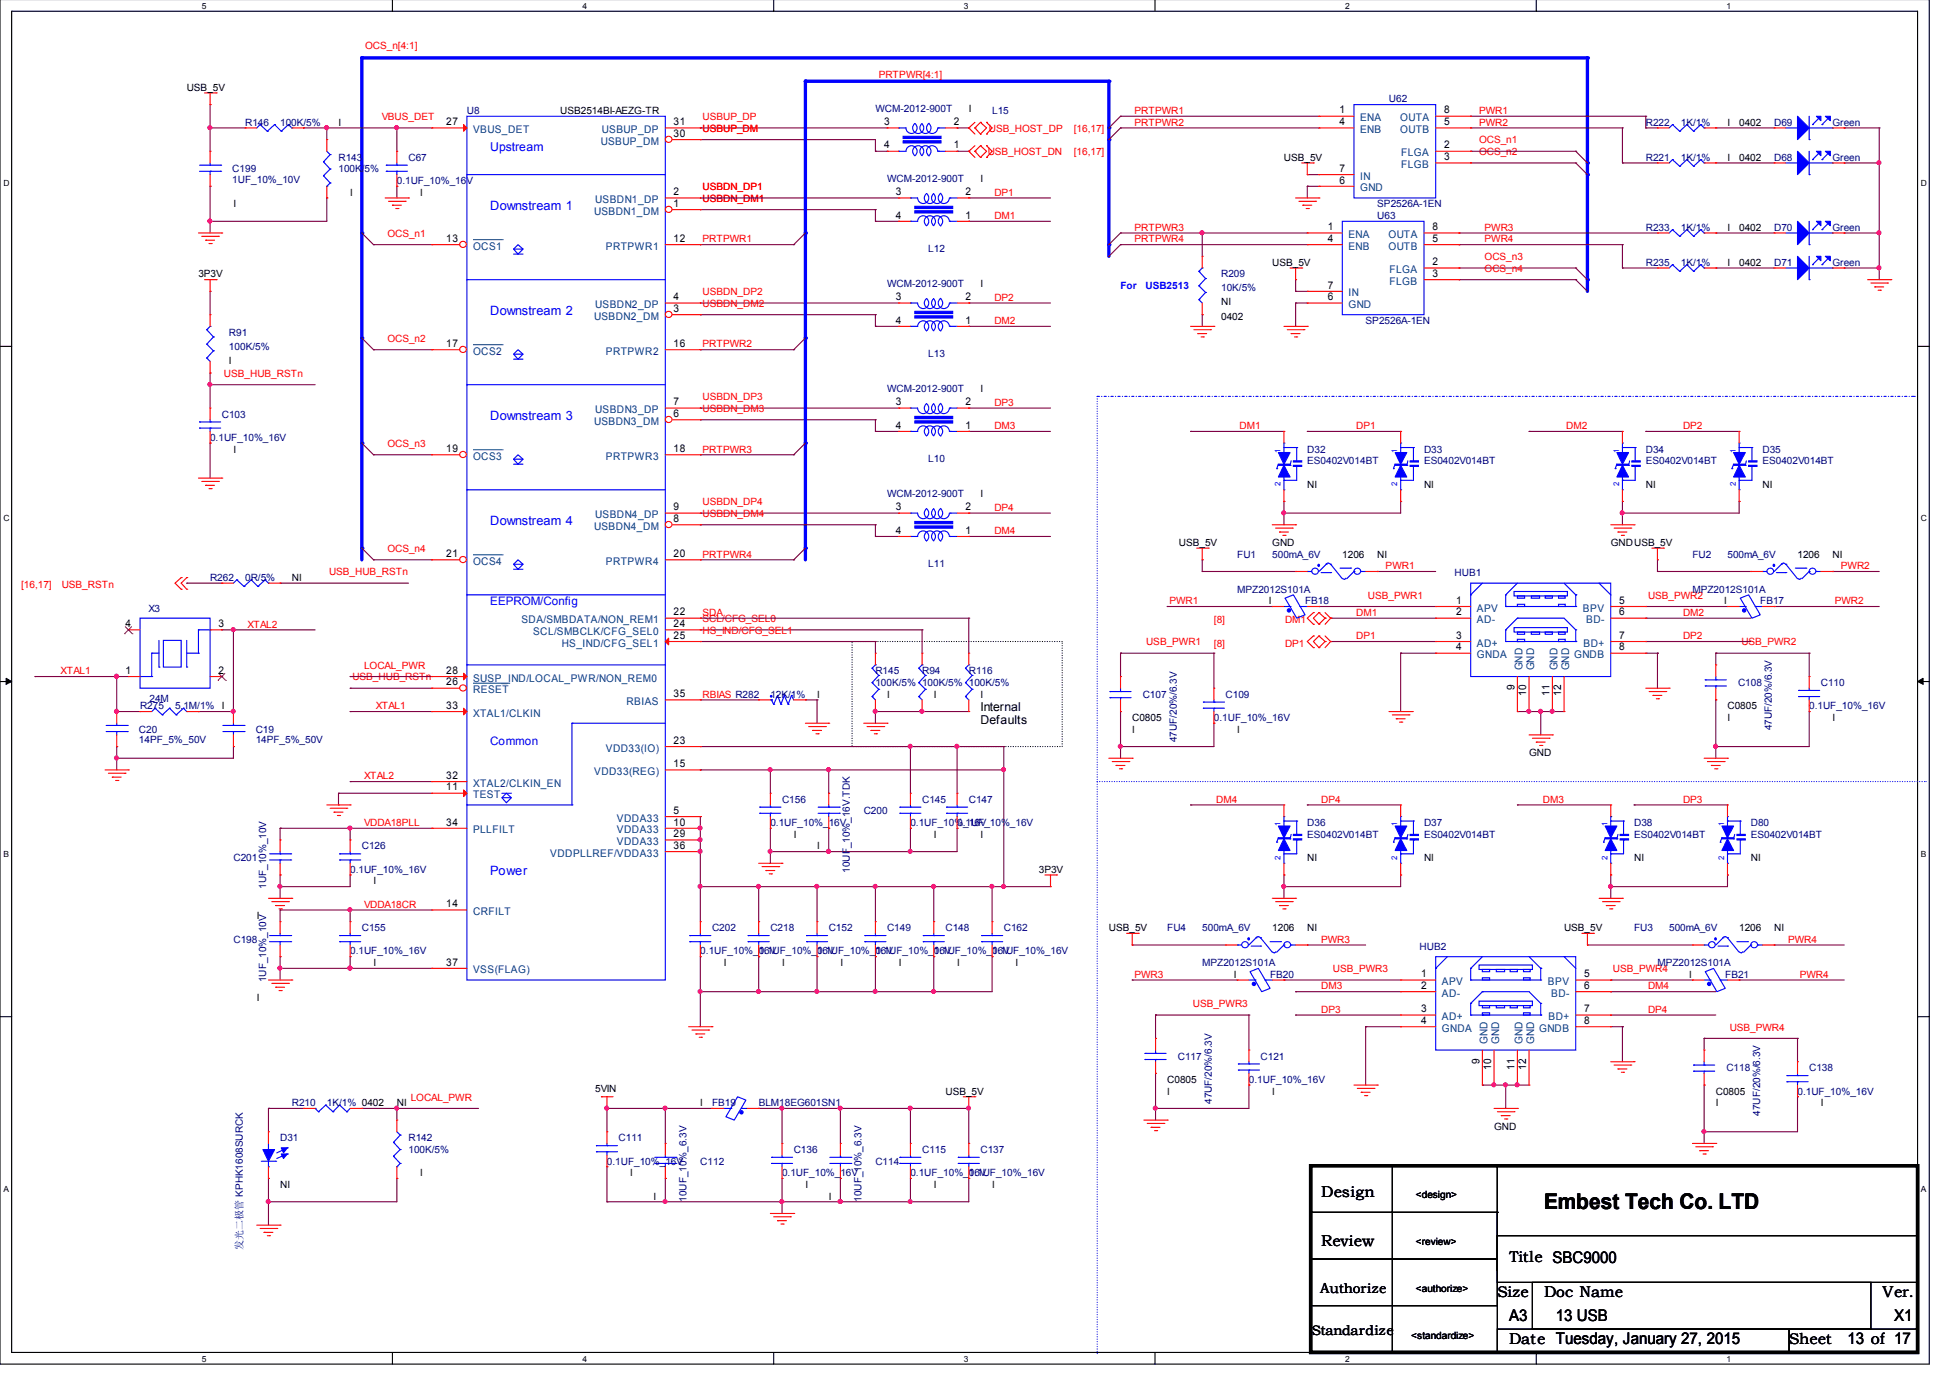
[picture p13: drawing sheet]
<svg xmlns="http://www.w3.org/2000/svg" width="297mm" height="210mm" viewBox="0 0 297 210" stroke-linecap="round" stroke-linejoin="round" font-family="sans-serif">
<defs><g id="words">
<text font-size="3.3" x="235.2" y="184.2">Embest Tech Co. LTD</text>
<g font-size="2.5">
<text x="229.9" y="201.2">A3</text>
<text x="237" y="201.2">13 USB</text>
<text x="288.5" y="201.2">X1</text>
<text x="281.4" y="204.7">13 of 17</text>
</g>
<g font-size="2.4">
<text x="201.3" y="182.4">Design</text>
<text x="201.3" y="189.8">Review</text>
<text x="228.1" y="197.5">Size</text>
<text x="229.9" y="192.2">Title SBC9000</text>
<text x="235.2" y="197.5">Doc Name</text>
<text x="286.8" y="197.5">Ver.</text>
<text x="229.9" y="204.7">Date Tuesday, January 27, 2015</text>
<text x="272.5" y="204.7">Sheet</text>
</g>
<g font-size="2.1">
<text x="201.1" y="196.9">Authorize</text>
<text x="199.8" y="203.3">Standardize</text>
</g>
<g font-size="1.9" fill="#00f">
<text x="74.7" y="23">Upstream</text>
<text x="74.7" y="31.9">Downstream 1</text>
<text x="74.7" y="47.9">Downstream 2</text>
<text x="74.7" y="63.9">Downstream 3</text>
<text x="74.7" y="79.9">Downstream 4</text>
<text x="74.7" y="133.3">Power</text>
</g>
<g font-size="1.9">
<text x="149.4" y="108.3">Internal</text>
<text x="149.4" y="110.3">Defaults</text>
</g>
<g font-size="1.8" fill="#00f">
<text x="74.7" y="92.2">EEPROM/Config</text>
<text x="74.7" y="113.6">Common</text>
</g>
<g font-size="1.6">
<text x="204" y="17.3">1</text>
<text x="220" y="17.3">8</text>
<text x="68" y="19.1">27</text>
<text x="102.6" y="19.1">31</text>
<text x="102.6" y="20.8">30</text>
<text x="134.7" y="22.6">4</text>
<text x="134.7" y="19.1">3</text>
<text x="145.3" y="22.6">1</text>
<text x="145.3" y="19.1">2</text>
<text x="204" y="19.1">4</text>
<text x="220" y="19.1">5</text>
<text x="220" y="22.6">2</text>
<text x="102.6" y="29.7">2</text>
<text x="136.5" y="29.7">3</text>
<text x="147.1" y="29.7">2</text>
<text x="204" y="26.2">7</text>
<text x="204" y="28">6</text>
<text x="220" y="24.4">3</text>
<text x="102.6" y="31.5">1</text>
<text x="136.5" y="33.3">4</text>
<text x="147.1" y="33.3">1</text>
<text x="202.3" y="35.1">1</text>
<text x="218.2" y="35.1">8</text>
<text x="68" y="36.8">13</text>
<text x="102.6" y="36.8">12</text>
<text x="202.3" y="36.8">4</text>
<text x="218.2" y="36.8">5</text>
<text x="218.2" y="40.4">2</text>
<text x="102.6" y="45.7">4</text>
<text x="102.6" y="47.5">3</text>
<text x="136.5" y="45.7">3</text>
<text x="147.1" y="45.7">2</text>
<text x="202.3" y="44">7</text>
<text x="202.3" y="45.7">6</text>
<text x="218.2" y="42.2">3</text>
<text x="68" y="52.8">17</text>
<text x="102.6" y="52.8">16</text>
<text x="136.5" y="49.3">4</text>
<text x="147.1" y="49.3">1</text>
<text x="102.6" y="61.7">7</text>
<text x="102.6" y="63.5">6</text>
<text x="136.5" y="65.3">4</text>
<text x="136.5" y="61.7">3</text>
<text x="147.1" y="65.3">1</text>
<text x="147.1" y="61.7">2</text>
<text x="68" y="68.8">19</text>
<text x="102.6" y="68.8">18</text>
<text x="102.6" y="77.7">9</text>
<text x="136.5" y="77.7">3</text>
<text x="147.1" y="77.7">2</text>
<text x="102.6" y="79.5">8</text>
<text x="136.5" y="81.3">4</text>
<text x="147.1" y="81.3">1</text>
<text x="68" y="84.9">21</text>
<text x="102.6" y="84.9">20</text>
<text x="19.1" y="95.5">4</text>
<text x="33.3" y="95.5">3</text>
<text x="102.6" y="93.7">22</text>
<text x="102.6" y="95.5">24</text>
<text x="221.8" y="92">1</text>
<text x="221.8" y="93.7">2</text>
<text x="246.6" y="92">5</text>
<text x="246.6" y="93.7">6</text>
<text x="102.6" y="97.3">25</text>
<text x="221.8" y="97.3">3</text>
<text x="221.8" y="99.1">4</text>
<text x="246.6" y="97.3">7</text>
<text x="246.6" y="99.1">8</text>
<text x="19.1" y="102.6">1</text>
<text x="33.3" y="102.6">2</text>
<text x="68" y="108">33</text>
<text x="68" y="104.4">26</text>
<text x="68" y="102.6">28</text>
<text x="102.6" y="106.2">35</text>
<text x="230.7" y="105.2" transform="rotate(-90 230.7 105.2)">9</text>
<text x="232.5" y="106" transform="rotate(-90 232.5 106)">10</text>
<text x="236.1" y="106" transform="rotate(-90 236.1 106)">11</text>
<text x="237.8" y="106" transform="rotate(-90 237.8 106)">12</text>
<text x="102.6" y="113.3">23</text>
<text x="68" y="118.6">32</text>
<text x="102.6" y="116.9">15</text>
<text x="68" y="120.4">11</text>
<text x="68" y="125.7">34</text>
<text x="102.6" y="124">5</text>
<text x="102.6" y="125.7">10</text>
<text x="102.6" y="127.5">29</text>
<text x="102.6" y="129.3">36</text>
<text x="68" y="138.2">14</text>
<text x="68" y="147.1">37</text>
<text x="216.5" y="148.9">1</text>
<text x="241.3" y="148.9">5</text>
<text x="216.5" y="150.6">2</text>
<text x="216.5" y="154.2">3</text>
<text x="216.5" y="156">4</text>
<text x="241.3" y="150.6">6</text>
<text x="241.3" y="154.2">7</text>
<text x="241.3" y="156">8</text>
<text x="225.4" y="162.1" transform="rotate(-90 225.4 162.1)">9</text>
<text x="227.2" y="162.9" transform="rotate(-90 227.2 162.9)">10</text>
<text x="230.7" y="162.9" transform="rotate(-90 230.7 162.9)">11</text>
<text x="232.5" y="162.9" transform="rotate(-90 232.5 162.9)">12</text>
</g>
<g font-size="1.6" fill="#004080">
<text x="72.1" y="20.2">VBUS_DET</text>
<text x="91.5" y="22">USBUP_DM</text>
<text x="91.7" y="20.2">USBUP_DP</text>
<text x="207.2" y="18.5">ENA</text>
<text x="207.2" y="20.2">ENB</text>
<text x="213.3" y="18.5">OUTA</text>
<text x="213.3" y="20.2">OUTB</text>
<text x="213.4" y="23.8">FLGA</text>
<text x="207.2" y="27.4">IN</text>
<text x="207.2" y="29.1">GND</text>
<text x="213.4" y="25.6">FLGB</text>
<text x="90.5" y="32.7">USBDN1_DM</text>
<text x="90.7" y="30.9">USBDN1_DP</text>
<text x="72.1" y="38">OCS1</text>
<text x="92.3" y="38">PRTPWR1</text>
<text x="205.4" y="36.3">ENA</text>
<text x="205.4" y="38">ENB</text>
<text x="211.5" y="36.3">OUTA</text>
<text x="211.5" y="38">OUTB</text>
<text x="211.7" y="41.6">FLGA</text>
<text x="90.7" y="46.9">USBDN2_DP</text>
<text x="205.4" y="45.1">IN</text>
<text x="205.4" y="46.9">GND</text>
<text x="211.7" y="43.4">FLGB</text>
<text x="90.5" y="48.7">USBDN2_DM</text>
<text x="72.1" y="54">OCS2</text>
<text x="92.3" y="54">PRTPWR2</text>
<text x="90.5" y="64.7">USBDN3_DM</text>
<text x="90.7" y="62.9">USBDN3_DP</text>
<text x="72.1" y="70">OCS3</text>
<text x="92.3" y="70">PRTPWR3</text>
<text x="90.5" y="80.7">USBDN4_DM</text>
<text x="90.7" y="78.9">USBDN4_DP</text>
<text x="72.1" y="86">OCS4</text>
<text x="92.3" y="86">PRTPWR4</text>
<text x="79.4" y="94.9">SDA/SMBDATA/NON_REM1</text>
<text x="225" y="93.1">APV</text>
<text x="225" y="94.9">AD-</text>
<text x="241.1" y="93.1">BPV</text>
<text x="241.6" y="94.9">BD-</text>
<text x="81.2" y="96.7">SCL/SMBCLK/CFG_SEL0</text>
<text x="85.6" y="98.5">HS_IND/CFG_SEL1</text>
<text x="225" y="98.5">AD+</text>
<text x="225" y="100.3">GNDA</text>
<text x="239.8" y="100.3">GNDB</text>
<text x="241.2" y="98.5">BD+</text>
<text x="72.1" y="105.6">RESET</text>
<text x="72.1" y="103.8">SUSP_IND/LOCAL_PWR/NON_REM0</text>
<text x="95.4" y="107.4">RBIAS</text>
<text x="231.9" y="102.1" transform="rotate(-90 231.9 102.1)">GND</text>
<text x="233.7" y="102.1" transform="rotate(-90 233.7 102.1)">GND</text>
<text x="237.2" y="102.1" transform="rotate(-90 237.2 102.1)">GND</text>
<text x="239" y="102.1" transform="rotate(-90 239 102.1)">GND</text>
<text x="72.1" y="109.1">XTAL1/CLKIN</text>
<text x="72.1" y="119.8">XTAL2/CLKIN_EN</text>
<text x="90.5" y="118">VDD33(REG)</text>
<text x="92.3" y="114.5">VDD33(IO)</text>
<text x="72.1" y="121.6">TEST</text>
<text x="94" y="125.2">VDDA33</text>
<text x="72.1" y="126.9">PLLFILT</text>
<text x="83.8" y="130.5">VDDPLLREF/VDDA33</text>
<text x="94" y="128.7">VDDA33</text>
<text x="94" y="126.9">VDDA33</text>
<text x="72.1" y="139.4">CRFILT</text>
<text x="72.1" y="148.3">VSS(FLAG)</text>
<text x="219.6" y="150">APV</text>
<text x="219.6" y="151.8">AD-</text>
<text x="219.6" y="155.4">AD+</text>
<text x="235.8" y="150">BPV</text>
<text x="235.9" y="155.4">BD+</text>
<text x="236.3" y="151.8">BD-</text>
<text x="219.6" y="157.2">GNDA</text>
<text x="226.6" y="159" transform="rotate(-90 226.6 159)">GND</text>
<text x="228.3" y="159" transform="rotate(-90 228.3 159)">GND</text>
<text x="231.9" y="159" transform="rotate(-90 231.9 159)">GND</text>
<text x="233.7" y="159" transform="rotate(-90 233.7 159)">GND</text>
<text x="234.4" y="157.2">GNDB</text>
</g>
<g font-size="1.5" fill="#f00">
<text x="55.6" y="7.5">OCS_n[4:1]</text>
<text x="133.9" y="11.9">PRTPWR[4:1]</text>
<text x="172.8" y="17.4">PRTPWR1</text>
<text x="225.3" y="17.4">PWR1</text>
<text x="58.2" y="18.3">VBUS_DET</text>
<text x="107" y="18.3">USBUP_DP</text>
<text x="107" y="20.1">USBUP_DM</text>
<text x="150.5" y="23.6">USB_HOST_DN</text>
<text x="150.6" y="20.1">USB_HOST_DP</text>
<text x="163.6" y="20.1">[16,17]</text>
<text x="163.6" y="23.6">[16,17]</text>
<text x="172.8" y="19.1">PRTPWR2</text>
<text x="225.3" y="19.1">PWR2</text>
<text x="225.3" y="23.6">OCS_n2</text>
<text x="225.3" y="21.9">OCS_n1</text>
<text x="107" y="29">USBDN_DP1</text>
<text x="151.5" y="29.8">DP1</text>
<text x="107" y="30.7">USBDN_DM1</text>
<text x="151.5" y="33.4">DM1</text>
<text x="172.8" y="35.2">PRTPWR3</text>
<text x="226.1" y="35.2">PWR3</text>
<text x="59" y="36.1">OCS_n1</text>
<text x="107" y="36.9">PRTPWR1</text>
<text x="172.8" y="36.9">PRTPWR4</text>
<text x="226.1" y="39.6">OCS_n3</text>
<text x="226.1" y="36.9">PWR4</text>
<text x="226.1" y="41.4">OCS_n4</text>
<text x="107" y="45">USBDN_DP2</text>
<text x="107" y="46.8">USBDN_DM2</text>
<text x="151.5" y="45.8">DP2</text>
<text x="59" y="52.1">OCS_n2</text>
<text x="107" y="52.9">PRTPWR2</text>
<text x="151.5" y="49.4">DM2</text>
<text x="34.1" y="57.4">USB_HUB_RSTn</text>
<text x="107" y="61">USBDN_DP3</text>
<text x="107" y="62.8">USBDN_DM3</text>
<text x="151.5" y="61.8">DP3</text>
<text x="151.5" y="65.4">DM3</text>
<text x="188.8" y="65.4">DM1</text>
<text x="206.6" y="65.4">DP1</text>
<text x="238.6" y="65.4">DM2</text>
<text x="256.4" y="65.4">DP2</text>
<text x="59" y="68.1">OCS_n3</text>
<text x="107" y="68.9">PRTPWR3</text>
<text x="107" y="77">USBDN_DP4</text>
<text x="151.5" y="77.8">DP4</text>
<text x="107" y="78.8">USBDN_DM4</text>
<text x="151.5" y="81.4">DM4</text>
<text x="3.2" y="89.6">[16,17]</text>
<text x="9.4" y="89.6">USB_RSTn</text>
<text x="50.1" y="87.6">USB_HUB_RSTn</text>
<text x="59" y="84.1">OCS_n4</text>
<text x="107" y="84.9">PRTPWR4</text>
<text x="211.1" y="86.7">PWR1</text>
<text x="280.4" y="86.7">PWR2</text>
<text x="37.7" y="95.6">XTAL2</text>
<text x="107" y="94.8">SCL/CFG_SEL0</text>
<text x="107" y="93.8">SDA</text>
<text x="178.1" y="92">PWR1</text>
<text x="184.9" y="94.9">[8]</text>
<text x="195.7" y="94.9">DM1</text>
<text x="206.6" y="93.8">DM1</text>
<text x="208.4" y="91.2">USB_PWR1</text>
<text x="251" y="91.2">USB_PWR2</text>
<text x="256.4" y="93.8">DM2</text>
<text x="279.5" y="92">PWR2</text>
<text x="55.5" y="101.9">LOCAL_PWR</text>
<text x="107" y="96.5">HS_IND/CFG_SEL1</text>
<text x="174.6" y="98.3">USB_PWR1</text>
<text x="184.9" y="98.5">[8]</text>
<text x="195.7" y="98.5">DP1</text>
<text x="206.6" y="97.4">DP1</text>
<text x="256.4" y="97.4">DP2</text>
<text x="265.3" y="98.3">USB_PWR2</text>
<text x="9.2" y="102.7">XTAL1</text>
<text x="53.7" y="103.6">USB_HUB_RSTn</text>
<text x="107" y="106.3">RBIAS R282</text>
<text x="57.2" y="108">XTAL1</text>
<text x="55.5" y="118.7">XTAL2</text>
<text x="55.5" y="125.8">VDDA18PLL</text>
<text x="185.3" y="122.3">DM4</text>
<text x="201.3" y="122.3">DP4</text>
<text x="235" y="122.3">DM3</text>
<text x="256.4" y="122.3">DP3</text>
<text x="55.5" y="138.3">VDDA18CR</text>
<text x="201.3" y="143.6">PWR3</text>
<text x="272.4" y="143.6">PWR4</text>
<text x="172.8" y="148.9">PWR3</text>
<text x="203" y="148.1">USB_PWR3</text>
<text x="245.7" y="148.1">USB_PWR4</text>
<text x="274.2" y="148.9">PWR4</text>
<text x="181.7" y="153.4">USB_PWR3</text>
<text x="201.3" y="150.7">DM3</text>
<text x="201.3" y="154.3">DP3</text>
<text x="251" y="150.7">DM4</text>
<text x="251" y="154.3">DP4</text>
<text x="263.5" y="157">USB_PWR4</text>
<text x="62.6" y="167.7">LOCAL_PWR</text>
</g>
<g font-size="1.5">
<text x="28.4" y="13.8">USB_5V</text>
<text x="85.3" y="17.4">USB2514BI-AEZG-TR</text>
<text x="147.6" y="17">I</text>
<text x="51.6" y="19.1">I</text>
<text x="263.1" y="19.1">I</text>
<text x="264.9" y="19.1">0402</text>
<text x="53.3" y="29.8">I</text>
<text x="64" y="29.8">I</text>
<text x="149.4" y="27.7">I</text>
<text x="195.6" y="24.5">USB_5V</text>
<text x="263.1" y="24.5">I</text>
<text x="264.9" y="24.5">0402</text>
<text x="35.6" y="31.6">I</text>
<text x="263.1" y="35.2">I</text>
<text x="264.9" y="35.2">0402</text>
<text x="193.8" y="40.5">USB_5V</text>
<text x="263.1" y="40.5">I</text>
<text x="264.9" y="40.5">0402</text>
<text x="30.2" y="42.3">3P3V</text>
<text x="149.4" y="43.7">I</text>
<text x="186" y="46.5">NI</text>
<text x="186" y="48.7">0402</text>
<text x="34.9" y="55.4">I</text>
<text x="149.4" y="59.7">I</text>
<text x="35.6" y="68.9">I</text>
<text x="149.4" y="75.7">I</text>
<text x="199.1" y="74.3">NI</text>
<text x="216.9" y="74.3">NI</text>
<text x="250.7" y="74.3">NI</text>
<text x="268.5" y="74.3">NI</text>
<text x="179.6" y="83.2">USB_5V</text>
<text x="193.8" y="83.2">GND</text>
<text x="245.4" y="83.2">GNDUSB_5V</text>
<text x="44.4" y="88.5">NI</text>
<text x="204.5" y="84.9">1206</text>
<text x="209.8" y="84.9">NI</text>
<text x="273.8" y="84.9">1206</text>
<text x="279.1" y="84.9">NI</text>
<text x="193.3" y="92">I</text>
<text x="262.6" y="92">I</text>
<text x="124.5" y="106.3">I</text>
<text x="135.1" y="106.3">I</text>
<text x="142.2" y="106.3">I</text>
<text x="149.4" y="106.3">I</text>
<text x="33.8" y="108">I</text>
<text x="172.5" y="109.8">C0805</text>
<text x="172.5" y="111.6">I</text>
<text x="188.5" y="111.6">I</text>
<text x="263.1" y="108">C0805</text>
<text x="263.1" y="109.8">I</text>
<text x="279.1" y="109.8">I</text>
<text x="232.9" y="115.2">GND</text>
<text x="120.9" y="127.6">I</text>
<text x="124.5" y="129.4">I</text>
<text x="142.2" y="127.6">I</text>
<text x="149.4" y="127.6">I</text>
<text x="199.1" y="131.2">NI</text>
<text x="216.9" y="131.2">NI</text>
<text x="248.9" y="131.2">NI</text>
<text x="266.7" y="131.2">NI</text>
<text x="56.9" y="134.7">I</text>
<text x="158.2" y="132.9">3P3V</text>
<text x="39.1" y="140.1">I</text>
<text x="168.9" y="141.8">USB_5V</text>
<text x="193.8" y="141.8">1206</text>
<text x="199.1" y="141.8">NI</text>
<text x="238.3" y="141.8">USB_5V</text>
<text x="264.9" y="141.8">1206</text>
<text x="270.3" y="141.8">NI</text>
<text x="56.9" y="147.2">I</text>
<text x="110.2" y="147.2">I</text>
<text x="119.1" y="147.2">I</text>
<text x="128" y="147.2">I</text>
<text x="136.9" y="147.2">I</text>
<text x="145.8" y="147.2">I</text>
<text x="154.7" y="147.2">I</text>
<text x="188" y="148.9">I</text>
<text x="257.3" y="148.9">I</text>
<text x="39.1" y="152.5">I</text>
<text x="90.7" y="166.4">5VIN</text>
<text x="144" y="166.7">USB_5V</text>
<text x="177.8" y="164.9">C0805</text>
<text x="177.8" y="166.7">I</text>
<text x="193.8" y="166.7">I</text>
<text x="261.4" y="166.7">C0805</text>
<text x="60.5" y="168.5">NI</text>
<text x="106.7" y="168.5">I</text>
<text x="227.6" y="172.1">GND</text>
<text x="261.4" y="168.5">I</text>
<text x="277.4" y="168.5">I</text>
<text x="64" y="179.2">I</text>
<text x="96" y="179.2">I</text>
<text x="42.7" y="180.9">NI</text>
<text x="99.6" y="182.7">I</text>
<text x="122.7" y="180.9">I</text>
<text x="126.2" y="182.7">I</text>
<text x="142.2" y="180.9">I</text>
<text x="151.1" y="180.9">I</text>
<text x="215.6" y="182.6">&lt;design&gt;</text>
<text x="215.6" y="189.7">&lt;review&gt;</text>
<text x="215.6" y="196.8">&lt;authorize&gt;</text>
<text x="215" y="203.9">&lt;standardize&gt;</text>
</g>
<g font-size="1.5" fill="#000080">
<text x="71.1" y="17.4">U8</text>
<text x="133.3" y="17">WCM-2012-900T</text>
<text x="151.1" y="17.4">L15</text>
<text x="211.6" y="15.6">U62</text>
<text x="37.3" y="19.1">R146</text>
<text x="42.7" y="19.1">100K/5%</text>
<text x="250.7" y="19.1">R222</text>
<text x="256" y="19.1">1K/1%</text>
<text x="270.3" y="19.1">D69</text>
<text x="279.1" y="19.1">Green</text>
<text x="35.4" y="26.3">C199</text>
<text x="35.4" y="27.9">1UF_10%_10V</text>
<text x="51.6" y="24.5">R143</text>
<text x="51.6" y="26.3">100K/5%</text>
<text x="60.5" y="28">0.1UF_10%_16V</text>
<text x="62.2" y="24.5">C67</text>
<text x="135.1" y="27.7">WCM-2012-900T</text>
<text x="250.7" y="24.5">R221</text>
<text x="256" y="24.5">1K/1%</text>
<text x="270.3" y="24.5">D68</text>
<text x="279.1" y="24.5">Green</text>
<text x="209.8" y="33.4">U63</text>
<text x="209.8" y="31.6">SP2526A-1EN</text>
<text x="250.7" y="35.2">R233</text>
<text x="256" y="35.2">1K/1%</text>
<text x="270.3" y="35.2">D70</text>
<text x="279.1" y="35.2">Green</text>
<text x="141.4" y="38.4">L12</text>
<text x="250.7" y="40.5">R235</text>
<text x="256" y="40.5">1K/1%</text>
<text x="270.3" y="40.5">D71</text>
<text x="279.1" y="40.5">Green</text>
<text x="135.1" y="43.7">WCM-2012-900T</text>
<text x="186" y="42.3">R209</text>
<text x="186" y="44.4">10K/5%</text>
<text x="34.9" y="51.2">R91</text>
<text x="34.9" y="53.3">100K/5%</text>
<text x="208" y="49.4">SP2526A-1EN</text>
<text x="135.1" y="59.7">WCM-2012-900T</text>
<text x="141.4" y="54.4">L13</text>
<text x="33.8" y="63.6">C103</text>
<text x="32" y="67.2">0.1UF_10%_16V</text>
<text x="141.4" y="70.4">L10</text>
<text x="199.1" y="68.9">D32</text>
<text x="199.1" y="70.7">ES0402V014BT</text>
<text x="216.9" y="68.9">D33</text>
<text x="216.9" y="70.7">ES0402V014BT</text>
<text x="250.7" y="68.9">D34</text>
<text x="250.7" y="70.7">ES0402V014BT</text>
<text x="268.5" y="68.9">D35</text>
<text x="268.5" y="70.7">ES0402V014BT</text>
<text x="135.1" y="75.7">WCM-2012-900T</text>
<text x="32" y="88.5">R262</text>
<text x="37.3" y="88.5">0R/5%</text>
<text x="141.4" y="86.4">L11</text>
<text x="188.5" y="84.9">FU1</text>
<text x="193.8" y="84.9">500mA_6V</text>
<text x="221.6" y="87.8">HUB1</text>
<text x="257.8" y="84.9">FU2</text>
<text x="263.1" y="84.9">500mA_6V</text>
<text x="22.6" y="93.1">X3</text>
<text x="188.5" y="90.3">MPZ2012S101A</text>
<text x="198.8" y="92">FB18</text>
<text x="257.8" y="90.3">MPZ2012S101A</text>
<text x="268.1" y="92">FB17</text>
<text x="22.8" y="106.9">24M</text>
<text x="117.3" y="106.3">12K/1%</text>
<text x="133.3" y="102.7">R145</text>
<text x="133.3" y="104.5">100K/5% 100K/5% 100K/5%</text>
<text x="140.5" y="102.7">R94</text>
<text x="147.6" y="102.7">R116</text>
<text x="174.1" y="106.3">C107</text>
<text x="186.7" y="106.3">C109</text>
<text x="264.8" y="104.5">C108</text>
<text x="277.4" y="104.5">C110</text>
<text x="21.2" y="111.6">C20</text>
<text x="21.2" y="113.2">14PF_5%_50V</text>
<text x="21.3" y="108">R275</text>
<text x="26.7" y="108">5.1M/1%</text>
<text x="38.9" y="111.6">C19</text>
<text x="38.9" y="113.2">14PF_5%_50V</text>
<text x="179.2" y="113" transform="rotate(-90 179.2 113)">47UF/20%/6.3V</text>
<text x="184.9" y="109.8">0.1UF_10%_16V</text>
<text x="269.9" y="111.3" transform="rotate(-90 269.9 111.3)">47UF/20%/6.3V</text>
<text x="275.6" y="108">0.1UF_10%_16V</text>
<text x="117.3" y="125.8">0.1UF_10%_16V</text>
<text x="119.1" y="122.3">C156</text>
<text x="131.6" y="124.1">C200</text>
<text x="138.7" y="125.8">0.1UF_10%_16V</text>
<text x="140.5" y="122.3">C145</text>
<text x="145.8" y="125.8">0.1UF_10%_16V</text>
<text x="147.6" y="122.3">C147</text>
<text x="199.1" y="125.8">D36</text>
<text x="216.9" y="125.8">D37</text>
<text x="248.9" y="125.8">D38</text>
<text x="266.7" y="125.8">D80</text>
<text x="35.6" y="131.2">C201</text>
<text x="55.1" y="129.4">C126</text>
<text x="199.1" y="127.6">ES0402V014BT</text>
<text x="216.9" y="127.6">ES0402V014BT</text>
<text x="248.9" y="127.6">ES0402V014BT</text>
<text x="266.7" y="127.6">ES0402V014BT</text>
<text x="40.6" y="135.4" transform="rotate(-90 40.6 135.4)">1UF_10%_10V</text>
<text x="53.3" y="132.9">0.1UF_10%_16V</text>
<text x="129.5" y="132.9" transform="rotate(-90 129.5 132.9)">10UF_10%_16V.TDK</text>
<text x="35.6" y="143.6">C198</text>
<text x="55.1" y="141.8">C155</text>
<text x="108.5" y="141.8">C202</text>
<text x="117.3" y="141.8">C218</text>
<text x="126.2" y="141.8">C152</text>
<text x="135.1" y="141.8">C149</text>
<text x="144" y="141.8">C148</text>
<text x="152.9" y="141.8">C162</text>
<text x="177.8" y="141.8">FU4</text>
<text x="183.1" y="141.8">500mA_6V</text>
<text x="248.9" y="141.8">FU3</text>
<text x="254.3" y="141.8">500mA_6V</text>
<text x="40.6" y="149.6" transform="rotate(-90 40.6 149.6)">1UF_10%_10V</text>
<text x="53.3" y="145.4">0.1UF_10%_16V</text>
<text x="106.7" y="145.4">0.1UF_10%_16V</text>
<text x="115.6" y="145.4">0.1UF_10%_16V</text>
<text x="124.5" y="145.4">0.1UF_10%_16V</text>
<text x="133.3" y="145.4">0.1UF_10%_16V</text>
<text x="142.2" y="145.4">0.1UF_10%_16V</text>
<text x="151.1" y="145.4">0.1UF_10%_16V</text>
<text x="183.1" y="147.2">MPZ2012S101A</text>
<text x="193.5" y="148.9">FB20</text>
<text x="216.2" y="144.7">HUB2</text>
<text x="252.5" y="147.2">MPZ2012S101A</text>
<text x="262.8" y="148.9">FB21</text>
<text x="179.4" y="161.4">C117</text>
<text x="192" y="161.4">C121</text>
<text x="190.2" y="164.9">0.1UF_10%_16V</text>
<text x="263" y="163.2">C118</text>
<text x="273.8" y="166.7">0.1UF_10%_16V</text>
<text x="275.6" y="163.2">C138</text>
<text x="42.7" y="173.8">D31</text>
<text x="44.4" y="168.5">R210</text>
<text x="49.8" y="168.5">1K/1% 0402</text>
<text x="62.2" y="173.8">R142</text>
<text x="94.2" y="173.8">C111</text>
<text x="108.5" y="168.5">FB19</text>
<text x="115.6" y="168.5">BLM18EG601SN1</text>
<text x="184.6" y="168.2" transform="rotate(-90 184.6 168.2)">47UF/20%/6.3V</text>
<text x="268.1" y="169.9" transform="rotate(-90 268.1 169.9)">47UF/20%/6.3V</text>
<text x="62.2" y="175.6">100K/5%</text>
<text x="92.5" y="177.4">0.1UF_10%_16V</text>
<text x="106.7" y="177.4">C112</text>
<text x="119.1" y="179.2">0.1UF_10%_16V</text>
<text x="120.9" y="175.6">C136</text>
<text x="133.3" y="177.4">C114</text>
<text x="138.7" y="179.2">0.1UF_10%_16V</text>
<text x="140.5" y="175.6">C115</text>
<text x="147.6" y="179.2">0.1UF_10%_16V</text>
<text x="149.4" y="175.6">C137</text>
<text x="104.6" y="183.1" transform="rotate(-90 104.6 183.1)">10UF_10%_6.3V</text>
<text x="131.2" y="183.1" transform="rotate(-90 131.2 183.1)">10UF_10%_6.3V</text>
<text x="37" y="190.3" transform="rotate(-90 37 190.3)">发光二极管 KPHK1608SURCK</text>
</g>
<g font-size="1.5" fill="#00f">
<text x="170.7" y="44">For</text>
<text x="174.5" y="44">USB2513</text>
</g>
<g font-size="1.3">
<text x="30.7" y="1.4">5</text>
<text x="88.7" y="1.4">4</text>
<text x="146.8" y="1.4">3</text>
<text x="204.9" y="1.4">2</text>
<text x="263" y="1.4">1</text>
<text x=".5" y="28.4">D</text>
<text x="292.6" y="28.4">D</text>
<text x=".5" y="79.4">C</text>
<text x="292.6" y="79.4">C</text>
<text x=".5" y="130.5">B</text>
<text x="292.6" y="130.5">B</text>
<text x=".5" y="181.5">A</text>
<text x="292.6" y="181.5">A</text>
<text x="30.7" y="207.4">5</text>
<text x="88.7" y="207.4">4</text>
<text x="146.8" y="207.4">3</text>
<text x="204.9" y="207.4">2</text>
<text x="263" y="207.4">1</text>
</g>
<g font-size="1.2" fill="#00f">
<text x="195.1" y="68.9" transform="rotate(-90 195.1 68.9)">1</text>
<text x="212.9" y="68.9" transform="rotate(-90 212.9 68.9)">1</text>
<text x="246.6" y="68.9" transform="rotate(-90 246.6 68.9)">1</text>
<text x="264.4" y="68.9" transform="rotate(-90 264.4 68.9)">1</text>
<text x="195.1" y="74.1" transform="rotate(-90 195.1 74.1)">2</text>
<text x="212.9" y="74.1" transform="rotate(-90 212.9 74.1)">2</text>
<text x="246.6" y="74.1" transform="rotate(-90 246.6 74.1)">2</text>
<text x="264.4" y="74.1" transform="rotate(-90 264.4 74.1)">2</text>
<text x="195.1" y="125.8" transform="rotate(-90 195.1 125.8)">1</text>
<text x="212.9" y="125.8" transform="rotate(-90 212.9 125.8)">1</text>
<text x="244.9" y="125.8" transform="rotate(-90 244.9 125.8)">1</text>
<text x="262.6" y="125.8" transform="rotate(-90 262.6 125.8)">1</text>
<text x="195.1" y="131" transform="rotate(-90 195.1 131)">2</text>
<text x="212.9" y="131" transform="rotate(-90 212.9 131)">2</text>
<text x="244.9" y="131" transform="rotate(-90 244.9 131)">2</text>
<text x="262.6" y="131" transform="rotate(-90 262.6 131)">2</text>
</g>
</g></defs>
<path d="M0 -.1v207.9h293.9v-207.9M1.8 1.7h290.3v204.3h-290.3z" fill="none" stroke="#000" stroke-width=".17"/>
<g fill="#fff">
<path d="M30.7 .2h.6v1.3h-.6z"/>
<path d="M30.7 206.3h.6v1.3h-.6z"/>
</g>
<path d="M59.8 -.1v1.8M59.8 206v1.8" fill="none" stroke="#000" stroke-width=".17"/>
<g fill="#fff">
<path d="M88.7 .2h.6v1.3h-.6z"/>
<path d="M88.7 206.3h.6v1.3h-.6z"/>
</g>
<path d="M117.9 -.1v1.8M117.9 206v1.8" fill="none" stroke="#000" stroke-width=".17"/>
<g fill="#fff">
<path d="M146.8 .2h.6v1.3h-.6z"/>
<path d="M146.8 206.3h.6v1.3h-.6z"/>
</g>
<path d="M175.9 -.1v1.8M175.9 206v1.8" fill="none" stroke="#000" stroke-width=".17"/>
<g fill="#fff">
<path d="M204.9 .2h.6v1.3h-.6z"/>
<path d="M204.9 206.3h.6v1.3h-.6z"/>
</g>
<path d="M234 -.1v1.8M234 206v1.8" fill="none" stroke="#000" stroke-width=".17"/>
<g fill="#fff">
<path d="M263 .2h.6v1.3h-.6z"/>
<path d="M263 206.3h.6v1.3h-.6z"/>
<path d="M.5 27.2h.9v1.3h-.9z"/>
<path d="M292.6 27.2h.9v1.3h-.9z"/>
<path d="M.5 78.2h.9v1.4h-.9z"/>
<path d="M292.6 78.2h.9v1.4h-.9z"/>
</g>
<path d="M0 52.8h1.8M292.1 52.8h1.8" fill="none" stroke="#000" stroke-width=".17"/>
<g fill="#fff">
<path d="M.5 129.3h.8v1.4h-.8z"/>
<path d="M292.6 129.3h.8v1.4h-.8z"/>
</g>
<path d="M0 103.8h1.8M292.1 103.8h1.8" fill="none" stroke="#000" stroke-width=".17"/>
<path d="M.9 103.3l.9 .5-.9 .4zM292.1 103.8l.8-.5v.9z" fill="#000" stroke="#000" stroke-width=".15"/>
<g fill="#fff">
<path d="M.5 180.4h.7v1.3h-.7z"/>
<path d="M292.6 180.4h.7v1.3h-.7z"/>
</g>
<path d="M0 154.9h1.8M292.1 154.9h1.8" fill="none" stroke="#000" stroke-width=".17"/>
<path d="M167.1 60.4h124.5M291.6 60.4h.1" fill="none" stroke="#00f" stroke-width=".17" stroke-dasharray=".3 .3 0 .3"/>
<path d="M167.1 60.4v145.8M167.1 119.1h126.3M293.4 119.1h.1M167.1 206.2h.1" fill="none" stroke="#00f" stroke-width=".17" stroke-dasharray="0 .3"/>
<path d="M129.8 97.7h32v16h-32z" fill="none" stroke="#000" stroke-width=".17" stroke-dasharray="0 .3"/>
<g fill="none" stroke="#800040" stroke-width=".17">
<path d="M181.4 65.7h.1M181.4 65.7h14.2M195.6 78.2h.1M195.6 76.4h.1M195.6 76.4v3.5M199.1 65.7h.1M199.1 65.7h14.3M213.4 76.4h.1M213.4 76.4v1.8h-17.8M232.9 65.7h.1M232.9 65.7h14.2M247.1 78.2h.1"/>
<path d="M247.1 76.4h.1M247.1 76.4v3.5M250.7 65.7h.1M250.7 65.7h14.2M264.9 76.4h.1M264.9 76.4v1.8h-17.8M170.7 99.5h.1M170.7 99.5h14.2M170.7 99.5v3.6M177.8 92.4h.1M177.8 92.4h16M184.9 99.5h.1"/>
<path d="M184.9 99.5v5.3M200.9 92.4h.1M200.9 92.4h17.8M202.7 94.2h.1M202.7 97.7h.1M202.7 94.2h16M202.7 97.7h16M213.4 99.5h.1M213.4 99.5h5.3M213.4 99.5v8.9M250.7 92.4h.1M250.7 94.2h.1"/>
<path d="M250.7 97.7h.1M250.7 99.5h1.8M250.7 92.4h12.4M250.7 94.2h16M250.7 97.7h16M252.5 99.5h.1M252.5 99.5v5.3M261.4 99.5h.1M261.4 99.5h14.2M261.4 99.5v1.8M270.3 92.4h.1M270.3 92.4h16"/>
<path d="M275.6 99.5h.1M275.6 99.5v3.6M170.7 113.7h.1M170.7 108.4h.1M170.7 108.4v7.1M184.9 110.2h.1M184.9 110.2v3.5h-14.2M231.1 108.4h.1M231.1 108.4h7.2M232.9 108.4h.1M234.7 108.4h.1M234.7 108.4v3.5"/>
<path d="M236.5 108.4h.1M261.4 113.7h.1M261.4 106.6h.1M261.4 106.6v8.9M275.6 108.4h.1M275.6 108.4v5.3h-14.2M181.4 122.6h.1M181.4 122.6h14.2M195.6 135.1h.1M195.6 133.3h.1M195.6 133.3v3.5M199.1 122.6h.1"/>
<path d="M199.1 122.6h14.3M213.4 133.3h.1M213.4 133.3v1.8h-17.8M231.1 122.6h.1M231.1 122.6h14.3M245.4 135.1h.1M245.4 133.3h.1M245.4 133.3v3.5M248.9 122.6h.1M248.9 122.6h14.2M263.1 133.3h.1M263.1 133.3v1.8h-17.7"/>
<path d="M172.5 149.3h.1M172.5 149.3h16M176 154.6h.1M176 154.6v3.6M176 154.6h14.2M190.2 154.6h.1M190.2 154.6v5.3M195.6 149.3h.1M195.6 149.3h17.8M197.4 151.1h.1M197.4 154.6h.1M197.4 154.6h16"/>
<path d="M197.4 151.1h16M208 156.4h.1M208 156.4h5.4M208 156.4v8.9M245.4 149.3h.1M245.4 151.1h.1M245.4 154.6h.1M245.4 154.6h16M245.4 156.4h1.7M245.4 149.3h12.4M245.4 151.1h16M247.1 156.4h.1"/>
<path d="M247.1 156.4v5.3M259.6 158.2h.1M259.6 158.2v1.7M259.6 158.2h14.2M264.9 149.3h.1M264.9 149.3h16M273.8 158.2h.1M273.8 158.2v3.5M92.5 168.8h.1M92.5 177.7h.1M92.5 168.8h16M92.5 168.8v3.6"/>
<path d="M92.5 177.7v5.4M101.3 168.8h.1M101.3 179.5h.1M101.3 168.8v5.4M101.3 179.5v3.6M115.6 168.8h.1M115.6 168.8h32M119.1 168.8h.1M119.1 179.5h.1M119.1 168.8v5.4M119.1 179.5v5.3M128 179.5h.1"/>
<path d="M128 168.8h.1M128 168.8v5.4M128 179.5v3.6M138.7 179.5h.1M138.7 168.8h.1M138.7 168.8v5.4M138.7 179.5v3.6M147.6 179.5h.1M147.6 168.8h.1M147.6 179.5v3.6h-55.1M147.6 168.8v5.4M176 168.8h.1"/>
<path d="M176 163.5h.1M176 163.5v7.1M190.2 165.3h.1M190.2 165.3v3.5h-14.2M225.8 165.3h.1M225.8 165.3h7.1M227.6 165.3h.1M229.4 165.3h.1M229.4 165.3v3.5M231.1 165.3h.1M259.6 165.3h.1M259.6 172.4h.1"/>
<path d="M259.6 165.3v8.9M273.8 167.1h.1M273.8 167.1v5.3h-14.2M92.5 183.1h.1M101.3 183.1h.1M119.1 183.1h.1M128 183.1h.1M138.7 183.1h.1"/>
</g>
<g fill="#f0f" stroke="#f0f" stroke-width=".17">
<circle cx="261.3" cy="113.7" r=".3"/>
<circle cx="232.9" cy="108.3" r=".3"/>
<circle cx="236.4" cy="108.3" r=".3"/>
<circle cx="170.6" cy="113.7" r=".3"/>
<circle cx="259.5" cy="172.4" r=".3"/>
<circle cx="176" cy="168.8" r=".3"/>
<circle cx="119.1" cy="168.8" r=".3"/>
<circle cx="92.4" cy="168.8" r=".3"/>
<circle cx="101.3" cy="168.8" r=".3"/>
<circle cx="128" cy="183" r=".3"/>
<circle cx="119.1" cy="183" r=".3"/>
<circle cx="138.6" cy="183" r=".3"/>
<circle cx="101.3" cy="183" r=".3"/>
<circle cx="147.5" cy="168.8" r=".3"/>
<circle cx="138.6" cy="168.8" r=".3"/>
<circle cx="128" cy="168.8" r=".3"/>
<circle cx="234.7" cy="108.3" r=".3"/>
<circle cx="195.5" cy="78.1" r=".3"/>
<circle cx="247.1" cy="78.1" r=".3"/>
<circle cx="245.3" cy="135" r=".3"/>
<circle cx="195.5" cy="135" r=".3"/>
<circle cx="227.5" cy="165.2" r=".3"/>
<circle cx="231.1" cy="165.2" r=".3"/>
<circle cx="229.3" cy="165.2" r=".3"/>
</g>
<path d="M168.9 12.4v7.1" fill="none" stroke="#00f" stroke-width=".51"/>
<circle cx="168.9" cy="12.4" r=".25" fill="#00f"/>
<g fill="none" stroke="#800040" stroke-width=".17">
<path d="M106.7 37.3h.1M106.7 37.3h14.2M133.3 31.9h.1M133.3 33.7h.1M133.3 31.9v1.8M133.3 33.7h3.6M32 58.6h.1M32 58.6h16M32 58.6v3.6M56.9 69.3h.1M56.9 69.3h8.9M33.8 95.9h.1"/>
<path d="M33.8 95.9h1.8M35.6 95.9h.1M35.6 95.9v12.5h-5.4M133.3 97.7h.1M133.3 97.7v1.8M183.1 85.3h.1M183.1 85.3v1.8M17.8 115.5h.1M17.8 108.4h.1M17.8 103.1h.1M17.8 108.4h3.5M17.8 103.1v5.3"/>
<path d="M17.8 115.5v1.8M17.8 103.1h1.8M30.2 108.4h.1M35.6 113.7h.1M35.6 113.7v1.8h-17.8M53.3 108.4h.1M53.3 108.4h12.5M106.7 106.6h.1M106.7 106.6h8.9M126.2 117.3h.1M126.2 117.3h26.7M145.8 113.7h.1"/>
<path d="M145.8 113.7h7.1M152.9 113.7h.1M152.9 117.3h.1M152.9 113.7v21.4h-1.8M42.7 135.1h.1M42.7 135.1v1.7M151.1 135.1h.1M42.7 145.7h.1M42.7 145.7v1.8M106.7 145.7h.1M106.7 145.7v5.4M142.2 151.1h.1"/>
<path d="M142.2 151.1h8.9"/>
</g>
<g fill="#f0f" stroke="#f0f" stroke-width=".17">
<circle cx="32" cy="58.6" r=".3"/>
<circle cx="145.8" cy="113.7" r=".3"/>
<circle cx="142.2" cy="151" r=".3"/>
<circle cx="17.7" cy="115.5" r=".3"/>
<circle cx="17.7" cy="108.3" r=".3"/>
<circle cx="17.7" cy="103" r=".3"/>
<circle cx="35.5" cy="108.3" r=".3"/>
<circle cx="35.5" cy="95.9" r=".3"/>
<circle cx="42.6" cy="135" r=".3"/>
<circle cx="152.9" cy="135" r=".3"/>
<circle cx="152.9" cy="117.2" r=".3"/>
</g>
<path d="M168.9 37.3v1.7" fill="none" stroke="#00f" stroke-width=".51"/>
<circle cx="168.9" cy="37.3" r=".25" fill="#00f"/>
<path d="M51.6 120.8h.1M51.6 120.8h14.2M133.3 135.1h.1M133.3 135.1h8.9M115.6 145.7h.1M115.6 145.7v5.4M133.3 151.1h.1M133.3 151.1h8.9" fill="none" stroke="#800040" stroke-width=".17"/>
<g fill="#f0f" stroke="#f0f" stroke-width=".17">
<circle cx="133.3" cy="151" r=".3"/>
<circle cx="133.3" cy="135" r=".3"/>
</g>
<path d="M168.9 21.3v16" fill="none" stroke="#00f" stroke-width=".51"/>
<circle cx="168.9" cy="21.3" r=".25" fill="#00f"/>
<path d="M42.7 135.1h.1M42.7 135.1h10.6" fill="none" stroke="#800040" stroke-width=".17"/>
<path d="M122.7 83.5v1.8" fill="none" stroke="#00f" stroke-width=".51"/>
<circle cx="122.7" cy="83.5" r=".25" fill="#00f"/>
<g fill="none" stroke="#800040" stroke-width=".17">
<path d="M32 15.9h.1M32 15.9v3.6M280.9 19.5h.1M280.9 19.5h5.4M286.3 19.5h.1M286.3 19.5v5.3M106.7 31.9h.1M106.7 31.9h26.6M106.7 46.2h.1M106.7 47.9h.1M106.7 46.2h30.2M106.7 47.9h26.6"/>
<path d="M197.4 44.4h.1M197.4 44.4h1.7M106.7 78.2h.1M106.7 78.2h30.2M56.9 85.3h.1M56.9 85.3h8.9M106.7 95.9h.1M106.7 94.2h.1M106.7 95.9h33.8M106.7 94.2h40.9M140.5 95.9h.1M140.5 95.9v3.6"/>
<path d="M147.6 94.2h.1M147.6 94.2v5.3M183.1 87.1h.1M183.1 87.1h14.3M209.8 87.1h.1M209.8 87.1h8.9M5.3 103.1h.1M5.3 103.1h12.5M138.7 113.7h.1M138.7 113.7h7.1M145.8 113.7h.1M145.8 113.7v7.1"/>
<path d="M53.3 126.2h.1M53.3 126.2h12.5M53.3 147.5h.1M53.3 147.5h12.5M106.7 151.1h.1M106.7 151.1h8.9M124.5 145.7h.1M124.5 145.7v5.4M133.3 145.7h.1M133.3 145.7v5.4M60.5 168.8h.1M60.5 168.8h12.4"/>
</g>
<g fill="#f0f" stroke="#f0f" stroke-width=".17">
<circle cx="17.7" cy="103" r=".3"/>
<circle cx="53.3" cy="147.5" r=".3"/>
<circle cx="53.3" cy="126.1" r=".3"/>
<circle cx="138.6" cy="113.7" r=".3"/>
<circle cx="106.6" cy="151" r=".3"/>
</g>
<path d="M55.1 8.8v26.7" fill="none" stroke="#00f" stroke-width=".51"/>
<circle cx="55.1" cy="8.8" r=".25" fill="#00f"/>
<g fill="none" stroke="#800040" stroke-width=".17">
<path d="M106.7 19.5h.1M106.7 19.5h28.4M280.9 24.8h.1M280.9 24.8h5.4M286.3 24.8h.1M286.3 24.8v10.7M106.7 62.2h.1M106.7 62.2h30.2M35.6 95.9h.1M35.6 95.9h12.4M106.7 97.7h.1M106.7 97.7h26.6"/>
<path d="M106.7 113.7h.1M106.7 113.7h32M122.7 106.6h.1M122.7 106.6h1.8M124.5 106.6h.1M124.5 106.6v3.6M138.7 113.7h.1M138.7 113.7v7.1M152.9 135.1h.1M152.9 135.1h7.1M106.7 151.1h.1M106.7 151.1v5.3"/>
<path d="M142.2 145.7h.1M142.2 145.7v5.4M60.5 168.8h.1M60.5 168.8v1.8"/>
</g>
<g fill="#f0f" stroke="#f0f" stroke-width=".17">
<circle cx="60.4" cy="168.8" r=".3"/>
<circle cx="286.2" cy="24.8" r=".3"/>
</g>
<path d="M55.1 8.8h186.7" fill="none" stroke="#00f" stroke-width=".51"/>
<circle cx="55.1" cy="8.8" r=".25" fill="#00f"/>
<path d="M46.2 19.5h.1M46.2 19.5h3.6M49.8 19.5h.1M49.8 19.5v1.8M222.2 40.8h.1M222.2 40.8h17.8M53.3 104.8h.1M53.3 104.8h12.5" fill="none" stroke="#800040" stroke-width=".17"/>
<circle cx="49.7" cy="19.4" r=".3" fill="#f0f" stroke="#f0f" stroke-width=".17"/>
<path d="M55.1 83.5v1.8" fill="none" stroke="#00f" stroke-width=".51"/>
<circle cx="55.1" cy="83.5" r=".25" fill="#00f"/>
<path d="M261.4 24.8h.1M261.4 24.8h8.9M106.7 129.7h.1M106.7 135.1h.1M106.7 129.7v10.7M106.7 135.1h8.9M40.9 168.8h.1M40.9 168.8h5.3M40.9 168.8v3.6" fill="none" stroke="#800040" stroke-width=".17"/>
<g fill="#f0f" stroke="#f0f" stroke-width=".17">
<circle cx="106.6" cy="129.7" r=".3"/>
<circle cx="106.6" cy="135" r=".3"/>
</g>
<path d="M55.1 67.5v16" fill="none" stroke="#00f" stroke-width=".51"/>
<circle cx="55.1" cy="67.5" r=".25" fill="#00f"/>
<g fill="none" stroke="#800040" stroke-width=".17">
<path d="M32 19.5h.1M32 19.5h5.3M199.1 26.6h.1M199.1 26.6h1.8M280.9 35.5h.1M280.9 35.5h5.4M133.3 47.9h.1M133.3 49.7h.1M133.3 47.9v1.8M133.3 49.7h3.6M286.3 40.8h.1M286.3 40.8v1.8"/>
<path d="M53.3 138.6h.1M53.3 138.6h12.5"/>
</g>
<g fill="#f0f" stroke="#f0f" stroke-width=".17">
<circle cx="53.3" cy="138.6" r=".3"/>
<circle cx="286.2" cy="40.8" r=".3"/>
</g>
<path d="M55.1 51.5v16" fill="none" stroke="#00f" stroke-width=".51"/>
<circle cx="55.1" cy="51.5" r=".25" fill="#00f"/>
<g fill="none" stroke="#800040" stroke-width=".17">
<path d="M170.7 19.5h.1M170.7 19.5h30.2M56.9 37.3h.1M56.9 37.3h8.9M106.7 21.3h.1M106.7 21.3h26.6M147.6 30.2h.1M147.6 33.7h.1M147.6 30.2h12.4M147.6 33.7h12.4M133.3 79.9h.1M133.3 79.9v1.8"/>
<path d="M133.3 81.7h.1M133.3 81.7h3.6M17.8 113.7h.1M17.8 113.7v1.8M133.3 108.4h.1M133.3 108.4v1.8M117.3 126.2h.1M117.3 129.7h.1M117.3 126.2v3.5M117.3 129.7h8.9M145.8 126.2h.1M145.8 126.2v3.5"/>
<path d="M151.1 135.1h.1M151.1 135.1v5.3"/>
</g>
<g fill="#f0f" stroke="#f0f" stroke-width=".17">
<circle cx="126.2" cy="129.7" r=".3"/>
<circle cx="117.3" cy="129.7" r=".3"/>
</g>
<path d="M241.8 8.8v16" fill="none" stroke="#00f" stroke-width=".51"/>
<circle cx="241.8" cy="8.8" r=".25" fill="#00f"/>
<g fill="none" stroke="#800040" stroke-width=".17">
<path d="M224 17.7h.1M224 19.5h.1M224 17.7h26.7M224 19.5h23.1M247.1 19.5h.1M247.1 19.5v5.3M247.1 24.8h.1M247.1 24.8h5.4M183.1 47.9h.1M183.1 47.9v1.8M147.6 78.2h.1M147.6 78.2h12.4"/>
<path d="M147.6 81.7h.1M147.6 81.7h12.4M140.5 108.4h.1M140.5 108.4h7.1M106.7 127.9h.1M106.7 127.9v1.8M117.3 129.7h.1M117.3 129.7v1.8M142.2 135.1h.1M142.2 135.1v5.3M142.2 135.1h8.9"/>
</g>
<g fill="#f0f" stroke="#f0f" stroke-width=".17">
<circle cx="151.1" cy="135" r=".3"/>
<circle cx="142.2" cy="135" r=".3"/>
<circle cx="140.4" cy="108.3" r=".3"/>
</g>
<path d="M241.8 24.8v1.8" fill="none" stroke="#00f" stroke-width=".51"/>
<circle cx="241.8" cy="24.8" r=".25" fill="#00f"/>
<g fill="none" stroke="#800040" stroke-width=".17">
<path d="M32 19.5h.1M32 19.5v3.5M60.5 19.5h.1M60.5 19.5v3.5M60.5 19.5h5.3M280.9 40.8h.1M280.9 40.8h5.4M42.7 126.2h.1M42.7 126.2v1.7M138.7 126.2h.1M138.7 129.7h.1M138.7 126.2v3.5"/>
<path d="M138.7 129.7h7.1M42.7 147.5h.1M42.7 147.5v1.8"/>
</g>
<g fill="#f0f" stroke="#f0f" stroke-width=".17">
<circle cx="138.6" cy="129.7" r=".3"/>
<circle cx="32" cy="19.4" r=".3"/>
<circle cx="60.4" cy="19.4" r=".3"/>
</g>
<path d="M241.8 26.6v16" fill="none" stroke="#00f" stroke-width=".51"/>
<circle cx="241.8" cy="26.6" r=".25" fill="#00f"/>
<path d="M49.8 19.5h.1M49.8 19.5h10.7M53.3 145.7h.1M53.3 145.7v1.8" fill="none" stroke="#800040" stroke-width=".17"/>
<path d="M55.1 35.5v16" fill="none" stroke="#00f" stroke-width=".51"/>
<circle cx="55.1" cy="35.5" r=".25" fill="#00f"/>
<path d="M170.7 17.7h.1M170.7 17.7h30.2M222.2 35.5h.1M222.2 35.5h30.3M32 44.4h.1M32 44.4v3.5M106.7 63.9h.1M106.7 63.9h26.6M133.3 135.1h.1M133.3 135.1v5.3M42.7 147.5h10.6M53.3 147.5h.1" fill="none" stroke="#800040" stroke-width=".17"/>
<g fill="#f0f" stroke="#f0f" stroke-width=".17">
<circle cx="42.6" cy="147.5" r=".3"/>
<circle cx="53.3" cy="147.5" r=".3"/>
</g>
<path d="M241.8 42.6v1.8" fill="none" stroke="#00f" stroke-width=".51"/>
<circle cx="241.8" cy="42.6" r=".25" fill="#00f"/>
<g fill="none" stroke="#800040" stroke-width=".17">
<path d="M250.7 19.5h.1M250.7 19.5h1.8M32 33.7h.1M32 33.7v1.8M60.5 28.4h.1M60.5 28.4v1.8M106.7 30.2h.1M106.7 30.2h30.2M170.7 35.5h.1M170.7 35.5h12.4M183.1 35.5h.1M183.1 35.5v3.5"/>
<path d="M199.1 28.4h.1M199.1 28.4h1.8M222.2 37.3h.1M222.2 37.3h24.9M224 24.8h.1M224 23h.1M224 24.8h16M224 23h16M261.4 35.5h.1M261.4 35.5h8.9M106.7 53.3h.1M106.7 53.3h14.2"/>
<path d="M106.7 69.3h.1M106.7 69.3h14.2M106.7 85.3h.1M106.7 85.3h14.2M53.3 119.1h.1M53.3 119.1h12.5M42.7 126.2h.1M42.7 126.2h10.6M53.3 126.2h.1M53.3 126.2v1.7M106.7 124.4h.1M106.7 126.2h.1"/>
<path d="M106.7 124.4v3.5M124.5 135.1h.1M124.5 135.1v5.3M124.5 135.1h8.8M126.2 126.2h.1M126.2 126.2v3.5M40.9 183.1h.1M40.9 183.1v3.5"/>
</g>
<g fill="#f0f" stroke="#f0f" stroke-width=".17">
<circle cx="106.6" cy="127.9" r=".3"/>
<circle cx="106.6" cy="126.1" r=".3"/>
<circle cx="124.4" cy="135" r=".3"/>
<circle cx="183.1" cy="35.4" r=".3"/>
</g>
<path d="M122.7 35.5v16" fill="none" stroke="#00f" stroke-width=".51"/>
<circle cx="122.7" cy="35.5" r=".25" fill="#00f"/>
<g fill="none" stroke="#800040" stroke-width=".17">
<path d="M32 33.7h.1M49.8 30.2h.1M49.8 30.2v3.5h-17.8M56.9 53.3h.1M56.9 53.3h8.9M106.7 117.3h.1M106.7 117.3h10.6M117.3 117.3h.1M117.3 117.3v3.5M133.3 108.4h.1M133.3 108.4h7.2M42.7 138.6h.1"/>
<path d="M42.7 138.6v1.8M115.6 135.1h.1M115.6 135.1v5.3M115.6 135.1h8.9"/>
</g>
<g fill="#f0f" stroke="#f0f" stroke-width=".17">
<circle cx="115.5" cy="135" r=".3"/>
<circle cx="133.3" cy="108.3" r=".3"/>
<circle cx="32" cy="33.7" r=".3"/>
</g>
<path d="M122.7 51.5v16" fill="none" stroke="#00f" stroke-width=".51"/>
<circle cx="122.7" cy="51.5" r=".25" fill="#00f"/>
<g fill="none" stroke="#800040" stroke-width=".17">
<path d="M147.6 46.2h.1M147.6 49.7h.1M147.6 46.2h12.4M147.6 49.7h12.4M133.3 63.9h.1M133.3 65.7h.1M133.3 63.9v1.8M133.3 65.7h3.6M115.6 151.1h.1M115.6 151.1h17.7M124.5 151.1h.1M151.1 145.7h.1"/>
<path d="M151.1 145.7v5.4M60.5 179.5h.1M60.5 179.5v3.6h-19.6M40.9 183.1h.1"/>
</g>
<g fill="#f0f" stroke="#f0f" stroke-width=".17">
<circle cx="115.5" cy="151" r=".3"/>
<circle cx="40.9" cy="183" r=".3"/>
<circle cx="124.4" cy="151" r=".3"/>
</g>
<path d="M168.9 19.5v1.8" fill="none" stroke="#00f" stroke-width=".51"/>
<circle cx="168.9" cy="19.5" r=".25" fill="#00f"/>
<path d="M122.7 67.5v16" fill="none" stroke="#00f" stroke-width=".51"/>
<circle cx="122.7" cy="67.5" r=".25" fill="#00f"/>
<g fill="none" stroke="#800040" stroke-width=".17">
<path d="M250.7 17.7h.1M250.7 17.7v1.8M261.4 19.5h.1M261.4 19.5h8.9M32 28.4h.1M32 28.4v5.3M170.7 37.3h.1M170.7 37.3h28.4M183.1 35.5h.1M183.1 35.5h16M199.1 28.4h.1M199.1 28.4v1.8"/>
<path d="M247.1 37.3h.1M247.1 37.3v3.5M286.3 35.5h.1M286.3 35.5v5.3M32 56.8h.1M32 56.8v1.8M197.4 42.6h.1M197.4 42.6v1.8M222.2 42.6h.1M222.2 42.6h17.8M247.1 40.8h.1M247.1 40.8h5.4"/>
<path d="M261.4 40.8h.1M261.4 40.8h8.9M32 67.5h.1M32 67.5v5.3M106.7 79.9h.1M106.7 79.9h26.6M147.6 62.2h.1M147.6 65.7h.1M147.6 62.2h12.4M147.6 65.7h12.4M28.4 88.8h.1M28.4 88.8h5.4"/>
<path d="M42.7 88.8h.1M42.7 88.8h19.5M252.5 85.3h.1M252.5 87.1h.1M252.5 85.3v1.8M252.5 87.1h14.2M279.1 87.1h.1M279.1 87.1h7.2M53.3 103.1h.1M53.3 103.1h12.5M117.3 117.3h.1M117.3 117.3h8.9"/>
<path d="M126.2 117.3h.1M126.2 117.3v3.5M42.7 138.6h10.6M53.3 138.6h.1M53.3 138.6v1.8M126.2 129.7h.1M126.2 129.7h12.5M172.5 143.9h.1M172.5 143.9h14.2M199.1 143.9h.1M199.1 143.9h8.9M241.8 143.9h.1"/>
<path d="M241.8 143.9h16M270.3 143.9h.1M270.3 143.9h10.6M40.9 179.5h.1M40.9 179.5v3.6M55.1 168.8h.1M55.1 168.8h5.4"/>
</g>
<g fill="#f0f" stroke="#f0f" stroke-width=".17">
<circle cx="126.2" cy="117.2" r=".3"/>
<circle cx="117.3" cy="117.2" r=".3"/>
<circle cx="286.2" cy="35.4" r=".3"/>
<circle cx="126.2" cy="129.7" r=".3"/>
</g>
<path d="M122.7 12.4v23.1" fill="none" stroke="#00f" stroke-width=".51"/>
<circle cx="122.7" cy="12.4" r=".25" fill="#00f"/>
<path d="M122.7 12.4h46.2" fill="none" stroke="#00f" stroke-width=".51"/>
<circle cx="122.7" cy="12.4" r=".25" fill="#00f"/>
<g fill="none" stroke="#800040" stroke-width=".17">
<path d="M145.8 19.5h.1M145.8 19.5h1.8M168.9 19.5h.1M170.7 19.5l-1.8 1.8M170.7 17.7l-1.8 1.8M55.1 35.5h.1M55.1 35.5l1.8 1.8M120.9 37.3h.1M122.7 35.5l-1.8 1.8M133.3 23h.1M133.3 23h1.8M133.3 21.3v1.7"/>
<path d="M135.1 23h.1M145.8 23h.1M145.8 23h1.8M168.9 21.3h.1M168.9 39h.1M168.9 37.3h.1M170.7 37.3l-1.8 1.7M170.7 35.5l-1.8 1.8M240 23h.1M240 24.8h.1M240 23l1.8 1.8M240 24.8l1.8 1.8"/>
<path d="M55.1 51.5h.1M55.1 51.5l1.8 1.8M120.9 53.3h.1M122.7 51.5l-1.8 1.8M197.4 49.7h.1M197.4 46.2h.1M197.4 46.2v3.5M197.4 46.2h1.7M240 40.8h.1M240 42.6h.1M240 40.8l1.8 1.8M240 42.6l1.8 1.8"/>
<path d="M55.1 67.5h.1M55.1 67.5l1.8 1.8M120.9 69.3h.1M122.7 67.5l-1.8 1.8M55.1 83.5h.1M55.1 83.5l1.8 1.8M120.9 85.3h.1M122.7 83.5l-1.8 1.8M42.7 133.3h.1M42.7 133.3v1.8M51.6 122.6h.1M51.6 120.8v1.8"/>
<path d="M53.3 133.3h.1M53.3 133.3v1.8"/>
</g>
<g fill="none" stroke="#f00" stroke-width=".17">
<path d="M31.2 14.2h1.7M32 15.9h.1M32 14.2v1.7M32.9 14.2h.1M101.3 19.5h5.4M106.7 19.5h.1M147.6 19.5h.1M147.6 19.5l.9 .9M148.5 19.5h.1M148.5 18.6l-.9 .9M148.5 19.5l.9 .9M149.4 18.6h.1"/>
<path d="M149.4 18.6l.9 .9-.9 .9M149.4 18.6l-.9 .9M150.3 18.6h.1M150.3 18.6l.8 .9-.8 .9M30.2 35.5h3.6M30.7 36h2.6M31.3 36.6h.1M31.3 36.6h1.4M31.8 37.1h.4M32.2 37.1h.1M33.3 36h.1M33.8 35.5h.1"/>
<path d="M49.8 21.3h.1M49.8 30.2h.1M49.8 21.3v1.7M49.8 28.4v1.8M58.7 30.2h3.5M59.2 30.7h2.5M59.8 31.3h.1M59.8 31.3h1.3M60.3 31.8h.3M60.5 23h.1M60.5 28.4h.1M60.5 23v1.8"/>
<path d="M60.5 26.6v1.8M60.6 31.8h.1M61.7 30.7h.1M62.2 30.2h.1M147.6 23h.1M147.6 23l.9 1M148.5 23h.1M148.5 22.2l-.9 .8M148.5 23l.9 1M149.4 20.4h.1M149.4 22.2h.1M149.4 24h.1"/>
<path d="M149.4 22.2l.9 .8-.9 1M149.4 22.2l-.9 .8M150.3 20.4h.1M150.3 22.2h.1M150.3 24h.1M150.3 22.2l.8 .8-.8 1M197.4 30.2h3.5M197.9 30.7h2.5M198.3 24.8h1.8M198.5 31.3h.1M198.5 31.3h1.3M199 31.8h.3"/>
<path d="M199.1 26.6h.1M199.1 35.5h.1M199.1 37.3h.1M199.1 35.5h5.4M199.1 24.8v1.8M199.1 37.3h5.4M199.3 31.8h.1M200.1 24.8h.1M200.4 30.7h.1M200.9 30.2h.1M216.9 35.5h5.3M216.9 37.3h5.3"/>
<path d="M222.2 35.5h.1M222.2 37.3h.1M31.2 42.6h1.7M32 44.4h.1M32 56.8h.1M32 47.9h.1M32 42.6v1.8M32 47.9v1.8M32 55v1.8M32.9 42.6h.1M181.4 49.7h3.5M181.9 50.2h2.5"/>
<path d="M182.5 50.8h.1M182.5 50.8h1.3M183 51.3h.3M183.3 51.3h.1M184.4 50.2h.1M184.9 49.7h.1M195.6 49.7h3.5M196.1 50.2h2.5M196.5 40.8h1.8M196.7 50.8h.1M196.7 50.8h1.3M197.2 51.3h.3"/>
<path d="M197.4 42.6h.1M197.4 40.8v1.8M197.5 51.3h.1M198.3 40.8h.1M198.6 50.2h.1M199.1 49.7h.1M199.1 44.4h.1M199.1 46.2h.1M199.1 44.4h5.4M199.1 46.2h5.4M216.9 42.6h5.3M216.9 40.8h5.3"/>
<path d="M222.2 40.8h.1M222.2 42.6h.1M284.5 42.6h3.5M285 43.1h2.5M285.6 43.7h.1M285.6 43.7h1.3M286.1 44.2h.3M286.4 44.2h.1M287.5 43.1h.1M288 42.6h.1M30.2 72.8h3.6M30.7 73.3h2.6"/>
<path d="M31.3 73.9h.1M31.3 73.9h1.4M31.8 74.4h.4M32 62.2h.1M32 67.5h.1M32 62.2v1.7M32 65.7v1.8M32.2 74.4h.1M33.3 73.3h.1M33.8 72.8h.1M193.8 79.9h3.6M197.4 79.9h.1"/>
<path d="M245.4 79.9h3.5M248.9 79.9h.1M27.6 88h.1M27.6 89.8h.1M27.6 88l-.9 .8 .9 1M28.4 88h.1M28.4 89.8h.1M28.4 88l-.8 .8 .8 1M33.8 88.8h.1M33.8 88.8h1.8M40.9 88.8h1.8M42.7 88.8h.1"/>
<path d="M133.3 99.5h.1M133.3 99.5v1.8M140.5 99.5h.1M140.5 99.5v1.8M182.3 83.5h1.8M183.1 85.3h.1M183.1 83.5v1.8M184.1 83.5h.1M194.3 80.4h2.5M194.9 81h.1M194.9 81h1.4M195.4 81.5h.3"/>
<path d="M195.7 81.5h.1M196.8 80.4h.1M200.1 93.3h.1M200.1 95.1h.1M200.1 96.9h.1M200.1 98.7h.1M200.1 93.3l-1 .9 1 .9M200.1 96.9l-1 .8 1 1M200.9 93.3h.1M200.9 95.1h.1M200.9 96.9h.1M200.9 98.7h.1"/>
<path d="M200.9 93.3l-.8 .9 .8 .9M200.9 93.3l.9 .9M200.9 96.9l-.8 .8 .8 1M200.9 96.9l.9 .8M201.8 94.2h.1M201.8 97.7h.1M201.8 96.9l.9 .8M201.8 93.3l.9 .9M201.8 94.2l-.9 .9M201.8 97.7l-.9 1M202.7 94.2h.1M202.7 97.7h.1"/>
<path d="M202.7 94.2l-.9 .9M202.7 97.7l-.9 1M245.9 80.4h2.5M246.5 81h.1M246.5 81h1.3M247 81.5h.3M247.3 81.5h.1M248.4 80.4h.1M251.6 83.5h1.8M252.5 85.3h.1M252.5 83.5v1.8M253.4 83.5h.1"/>
<path d="M266.7 87.1h.1M266.7 87.1h1.8M277.4 87.1h1.7M279.1 87.1h.1M16 117.3h3.6M16.5 117.8h2.5M17.1 118.4h.1M17.1 118.4h1.4M17.6 118.9h.3M17.9 118.9h.1M19 117.8h.1M19.6 117.3h.1"/>
<path d="M21.3 108.4h.1M21.3 108.4h1.8M28.4 108.4h1.8M30.2 108.4h.1M122.7 110.2h3.5M123.2 110.7h2.5M123.8 111.3h.1M123.8 111.3h1.3M124.3 111.8h.3M124.6 111.8h.1M125.7 110.7h.1M126.2 110.2h.1"/>
<path d="M131.6 110.2h3.5M132.1 110.7h2.5M132.7 111.3h.1M132.7 111.3h1.3M133.2 111.8h.3M133.3 108.4h.1M133.3 106.6v1.8M133.5 111.8h.1M134.6 110.7h.1M135.1 110.2h.1M140.5 108.4h.1M140.5 106.6v1.8"/>
<path d="M168.9 115.5h3.6M169.4 116h2.6M170 116.6h.1M170 116.6h1.4M170.5 117.1h.4M170.9 117.1h.1M172 116h.1M172.5 115.5h.1M211.6 108.4h3.5M212.1 108.9h2.5M212.7 109.5h.1M212.7 109.5h1.3"/>
<path d="M213.2 110h.3M213.5 110h.1M214.6 108.9h.1M215.1 108.4h.1M232.9 111.9h3.6M233.4 112.5h2.6M234 113h.1M234 113h1.4M234.5 113.6h.4M234.9 113.6h.1M236 112.5h.1M236.5 111.9h.1"/>
<path d="M250.7 104.8h3.6M251.2 105.3h2.5M251.8 105.9h.1M251.8 105.9h1.4M252.3 106.4h.3M252.6 106.4h.1M253.7 105.3h.1M254.3 104.8h.1M259.6 115.5h3.5M260.1 116h2.5M260.7 116.6h.1M260.7 116.6h1.3"/>
<path d="M261.2 117.1h.3M261.5 117.1h.1M262.6 116h.1M263.1 115.5h.1M275.6 103.1h.1M275.6 108.4h.1M275.6 103.1v1.7M275.6 106.6v1.8M40.9 136.8h3.5M41.4 137.3h2.5M42 137.9h.1M42 137.9h1.3"/>
<path d="M42.5 138.4h.3M42.8 138.4h.1M43.9 137.3h.1M44.4 136.8h.1M49.8 122.6h3.5M50.3 123.1h2.5M50.9 123.7h.1M50.9 123.7h1.3M51.4 124.2h.3M51.7 124.2h.1M52.8 123.1h.1M53.3 122.6h.1"/>
<path d="M115.6 131.5h3.5M116.1 132h2.5M116.7 132.6h.1M116.7 132.6h1.3M117.2 133.1h.3M117.5 133.1h.1M118.6 132h.1M119.1 131.5h.1M159.2 133.3h1.8M160 135.1h.1M160 133.3v1.8M161 133.3h.1"/>
<path d="M193.8 136.8h3.6M194.3 137.3h2.5M194.9 137.9h.1M194.9 137.9h1.4M195.4 138.4h.3M195.7 138.4h.1M196.8 137.3h.1M197.4 136.8h.1M243.6 136.8h3.5M244.1 137.3h2.5M244.7 137.9h.1M244.7 137.9h1.3"/>
<path d="M245.2 138.4h.3M245.5 138.4h.1M246.6 137.3h.1M247.1 136.8h.1M263.1 122.6h.1M263.1 133.3h.1M263.1 122.6v1.8M263.1 131.5v1.8M40.9 149.3h3.5M41.4 149.8h2.5M42 150.4h.1M42 150.4h1.3"/>
<path d="M42.5 150.9h.3M42.8 150.9h.1M43.9 149.8h.1M44.4 149.3h.1M104.9 156.4h3.6M105.4 156.9h2.5M106 157.5h.1M106 157.5h1.4M106.5 158h.3M106.7 140.4h.1M106.7 145.7h.1M106.7 140.4v1.8"/>
<path d="M106.7 143.9v1.8M106.8 158h.1M107.9 156.9h.1M108.5 156.4h.1M133.3 140.4h.1M133.3 145.7h.1M133.3 140.4v1.8M133.3 143.9v1.8M171.6 142.2h1.8M172.5 143.9h.1M172.5 142.2v1.7M173.4 142.2h.1"/>
<path d="M241 142.2h1.7M241.8 143.9h.1M241.8 142.2v1.7M242.7 142.2h.1M40.9 172.4h.1M40.9 179.5h.1M40.9 172.4v1.8M40.9 177.7v1.8M91.6 167.1h.1M91.6 167.1h1.8M92.5 168.8h.1M92.5 167.1v1.7"/>
<path d="M146.7 167.1h1.8M147.6 168.8h.1M147.6 167.1v1.7M148.5 167.1h.1M174.2 170.6h3.6M174.8 171.1h2.5M175.3 171.7h.1M175.3 171.7h1.4M175.9 172.2h.3M176.2 172.2h.1M177.3 171.1h.1M177.8 170.6h.1"/>
<path d="M206.2 165.3h3.6M206.8 165.8h2.5M207.3 166.4h.1M207.3 166.4h1.4M207.9 166.9h.3M208.2 166.9h.1M209.3 165.8h.1M209.8 165.3h.1M227.6 168.8h3.5M228.1 169.3h2.5M228.7 169.9h.1M228.7 169.9h1.3"/>
<path d="M229.2 170.4h.3M229.5 170.4h.1M230.6 169.3h.1M231.1 168.8h.1M245.4 161.7h3.5M245.9 162.2h2.5M246.5 162.8h.1M246.5 162.8h1.3M247 163.3h.3M247.3 163.3h.1M248.4 162.2h.1M248.9 161.7h.1"/>
<path d="M257.8 174.2h3.6M258.3 174.7h2.6M258.9 175.3h.1M258.9 175.3h1.4M259.4 175.8h.4M259.8 175.8h.1M260.9 174.7h.1M261.4 174.2h.1M39.1 186.6h3.6M39.6 187.1h2.6M40.2 187.7h.1M40.2 187.7h1.4"/>
<path d="M40.7 188.2h.4M41.1 188.2h.1M42.2 187.1h.1M42.7 186.6h.1M117.3 184.8h3.6M117.9 185.3h2.5M118.4 185.9h.1M118.4 185.9h1.4M119 186.5h.3M119.3 186.5h.1M120.4 185.3h.1M120.9 184.8h.1"/>
</g>
<path d="M199.6 177.6h28.5v7.1h-28.5zM212.1 177.6h16v28.4h-16zM199.6 184.7h28.5v7.1h-28.5zM199.6 191.8h28.5v7.1h-28.5zM228.1 188.2h64v7.1h-64zM228.1 184.7h.1M228.1 184.7v8.9M233.4 195.3h51.6v7.2h-51.6zM228.1 202.5h44.4v3.5h-44.4zM272.5 202.5h19.6v3.5h-19.6z" fill="none" stroke="#000" stroke-width=".17"/>
<path d="M199.6 177.6h92.5v28.4h-92.5z" fill="none" stroke="#000" stroke-width=".51"/>
<g fill="none" stroke="#00f" stroke-width=".17">
<path d="M71.1 17.7h30.2v131.6h-30.2zM49.3 24.7h.1M49.3 26.8h.1M49.3 24.7l1 1.1M49.3 26.8l1 1.1M49.8 28.4h.1M49.8 23l.5 .6M50.3 23.6h.1M50.3 25.8h.1M50.3 27.9h.1M50.3 23.6l-1 1.1M50.3 25.8l-1 1"/>
<path d="M50.3 27.9l-.5 .5M58.8 26.1h.1M58.8 25.2h.1M58.8 26.1h3.3M58.8 25.2h3.3M60.5 25.2h.1M60.5 26.1h.1M60.5 24.8v.4M60.5 26.1v.5M71.1 26.6h.1M71.1 26.6h30.2M78.2 37.9l.7-.6 .8 .6-.8 .8z"/>
<path d="M78.2 38.7h1.5M78.2 37.9h1.5M204.5 33.7h12.4v14.2h-12.4zM31.5 54.5h.1M31.5 52.4h.1M31.5 50.2h.1M31.5 54.5l.5 .5M31.5 52.4l1 1M31.5 50.2l1 1.1M32 49.7h.1M32 49.7l-.5 .5M32.5 53.4h.1"/>
<path d="M32.5 51.3h.1M32.5 53.4l-1 1.1M32.5 51.3l-1 1.1M71.1 42.6h.1M71.1 58.6h.1M71.1 42.6h30.2M71.1 58.6h30.2M78.2 54.7h1.5M78.2 53.9h1.5M78.9 53.3l.8 .6-.8 .8-.7-.8zM30.4 65.2h.1M30.4 64.3h.1"/>
<path d="M30.4 65.2h3.2M30.4 64.3h3.2M32 64.3h.1M32 65.2h.1M32 63.9v.4M32 65.2v.5M71.1 74.6h.1M71.1 74.6h30.2M78.2 70.7h1.5M78.2 69.9h1.5M78.9 69.3l.8 .6-.8 .8-.7-.8zM36.1 88.3h.1"/>
<path d="M36.1 88.3l-.5 .5M36.1 88.3l1.1 1M37.2 89.3h.1M38.3 88.3h.1M38.3 88.3l-1.1 1M38.3 88.3l1 1M39.3 89.3h.1M40.4 88.3h.1M40.4 88.3l-1.1 1M40.4 88.3l.5 .5M40.9 88.8h.1M71.1 90.6h.1"/>
<path d="M71.1 90.6h30.2M78.2 86.7h1.5M78.2 86h1.5M78.9 85.3l.8 .7-.8 .7-.7-.7zM268.5 87.1h.1M268.5 87.1h.7M270.6 87.2h1.4M271.3 85.9l.4-.1 .3 .2M271.4 86h.1M271.4 86l-1.1 1.1M272 86h.1M272 87.2h.1"/>
<path d="M272 86l1.8 2.2M273.5 86.5h1.6M274.4 88.1l-.3 .1-.2-.1M275.1 86.5h.1M275.6 87.1h.1M275.6 87.1l-1.1 1.1M276.7 87.1h.1M276.7 87.1h.7M23.6 107.9h.1M23.6 107.9l-.5 .5M23.6 107.9l1.1 1M24.7 108.9h.1"/>
<path d="M25.8 107.9h.1M25.8 107.9l-1.1 1M25.8 107.9l1 1M26.8 108.9h.1M27.9 107.9h.1M27.9 107.9l-1.1 1M27.9 107.9l.5 .5M28.4 108.4h.1M71.1 101.3h.1M71.1 101.3h30.2M87.1 110.2h.1M87.1 110.2h14.2"/>
<path d="M87.1 110.2v12.4M132.8 106.1h.1M132.8 104h.1M132.8 101.8h.1M132.8 106.1l.5 .5M132.8 104l1.1 1M132.8 101.8l1.1 1.1M133.3 101.3h.1M133.3 101.3l-.5 .5M133.9 105h.1M133.9 102.9h.1M133.9 105l-1.1 1.1"/>
<path d="M133.9 102.9l-1.1 1.1M140 106.1h.1M140 104h.1M140 101.8h.1M140 106.1l.5 .5M140 104l1 1M140 101.8l1 1.1M140.5 101.3h.1M140.5 101.3l-.5 .5M141 105h.1M141 102.9h.1M141 105l-1 1.1"/>
<path d="M141 102.9l-1 1.1M274 106.1h.1M274 105.2h.1M274 106.1h3.2M274 105.2h3.2M275.6 105.2h.1M275.6 106.1h.1M275.6 104.8v.4M275.6 106.1v.5M71.1 122.6h.1M71.1 122.6h16M76.5 121.5l.6-.7 .8 .7-.8 .8z"/>
<path d="M76.5 120.8h1.4M76.5 121.5h1.4M87.1 122.6h.1M262 128.3h.1M262.3 127.6l-.3 .7M263.1 124.4h.1M263.1 131.5h.1M263.1 130.1h.1M263.1 125.1h.1M263.1 124.4v1.4M263.1 129.4v2.1M263.1 125.1h2"/>
<path d="M264.1 127.8h.1M264.2 127.1l-.1 .7M265.1 125.1h.1M265.1 127.9h.1M265.1 125.1v2M265.1 127.9v2.2h-2M105.1 143.4h.1M105.1 142.5h.1M105.1 143.4h3.2M105.1 142.5h3.2M106.7 142.5h.1M106.7 143.4h.1"/>
<path d="M106.7 142.2v.3M106.7 143.4v.5M131.7 143.4h.1M131.7 142.5h.1M131.7 143.4h3.3M131.7 142.5h3.3M133.3 142.5h.1M133.3 143.4h.1M133.3 142.2v.3M133.3 143.4v.5M39.8 176.9h2.2M40.9 175.1h.1"/>
<path d="M40.9 177.7h.1M40.9 174.2v.9M40.9 176.9v.8M42 176.9h.1M43.8 175.8h.1M43.8 174.9h.1M43.8 175.8l-1.6 .7M43.8 174.9l-1.6 .7"/>
<circle cx="269.7" cy="87" r=".49"/>
<circle cx="276.1" cy="87" r=".49"/>
</g>
<g fill="#00f" stroke="#00f" stroke-width=".17">
<path d="M40 175.1h1.8l-.9 1.8z"/>
<path d="M262.3 125.8h1.8l-1 1.8z"/>
<path d="M263.1 127.8l1 1.8h-1.8z"/>
<path d="M270.1 86h.2l-.1 .3z" fill-rule="evenodd"/>
<path d="M42.8 175.8h1l-.6 .7z" fill-rule="evenodd"/>
<path d="M42.8 174.9h1l-.6 .7z" fill-rule="evenodd"/>
<path d="M262.3 127.6h1.8v.2h-1.8z" fill-rule="evenodd"/>
<path d="M264.6 127.8h1.3v.1h-1.3z" fill-rule="evenodd"/>
<path d="M264.6 127.1h1.3v.2h-1.3z" fill-rule="evenodd"/>
</g>
<circle cx="101.9" cy="21.2" r=".49" fill="#fff" stroke="#f00" stroke-width=".17"/>
<path d="M101.3 30.2h5.4M102.4 21.3h4.3M106.7 21.3h.1M106.7 30.2h.1M101.3 46.2h5.4M106.7 46.2h.1M101.3 62.2h5.4M101.3 78.2h5.4M106.7 62.2h.1M106.7 78.2h.1" fill="none" stroke="#f00" stroke-width=".17"/>
<circle cx="101.9" cy="31.9" r=".49" fill="#fff" stroke="#f00" stroke-width=".17"/>
<path d="M102.4 31.9h4.3M106.7 31.9h.1" fill="none" stroke="#f00" stroke-width=".17"/>
<circle cx="101.9" cy="47.9" r=".49" fill="#fff" stroke="#f00" stroke-width=".17"/>
<path d="M102.4 47.9h4.3M106.7 47.9h.1" fill="none" stroke="#f00" stroke-width=".17"/>
<circle cx="101.9" cy="63.9" r=".49" fill="#fff" stroke="#f00" stroke-width=".17"/>
<path d="M102.4 63.9h4.3M106.7 63.9h.1" fill="none" stroke="#f00" stroke-width=".17"/>
<circle cx="101.9" cy="79.9" r=".49" fill="#fff" stroke="#f00" stroke-width=".17"/>
<path d="M65.8 19.5h.1M65.8 19.5h5.3M101.3 37.3h5.4M106.7 37.3h.1M101.3 53.3h5.4M106.7 53.3h.1M101.3 69.3h5.4M102.4 79.9h4.3M106.7 79.9h.1M106.7 69.3h.1M101.3 85.3h5.4M106.7 85.3h.1" fill="none" stroke="#f00" stroke-width=".17"/>
<path d="M70.6 19l.5 .5-.5 .5z" fill="#f00" stroke="#f00" stroke-width=".17"/>
<circle cx="70.5" cy="37.2" r=".49" fill="#fff" stroke="#f00" stroke-width=".17"/>
<path d="M65.8 37.3h.1M65.8 37.3h4.2" fill="none" stroke="#f00" stroke-width=".17"/>
<path d="M72.1 36.5h4.4M76.5 36.5h.1" fill="none" stroke="#004080" stroke-width=".15"/>
<circle cx="70.5" cy="53.2" r=".49" fill="#fff" stroke="#f00" stroke-width=".17"/>
<path d="M65.8 53.3h.1M65.8 53.3h4.2" fill="none" stroke="#f00" stroke-width=".17"/>
<path d="M72.1 52.5h4.4M76.5 52.5h.1" fill="none" stroke="#004080" stroke-width=".15"/>
<circle cx="70.5" cy="69.2" r=".49" fill="#fff" stroke="#f00" stroke-width=".17"/>
<path d="M65.8 69.3h.1M65.8 69.3h4.2" fill="none" stroke="#f00" stroke-width=".17"/>
<path d="M72.1 68.5h4.4M76.5 68.5h.1" fill="none" stroke="#004080" stroke-width=".15"/>
<circle cx="70.5" cy="85.2" r=".49" fill="#fff" stroke="#f00" stroke-width=".17"/>
<g fill="none" stroke="#f00" stroke-width=".17">
<path d="M65.8 85.3h.1M65.8 85.3h4.2M101.3 94.2h5.4M101.3 95.9h5.4M101.3 97.7h5.4M106.7 94.2h.1M106.7 95.9h.1M106.7 97.7h.1M65.8 108.4h.1M65.8 119.1h.1M65.8 108.4h5.3M65.8 119.1h5.3"/>
<path d="M101.3 106.6h5.4M106.7 106.6h.1"/>
</g>
<path d="M72.1 84.5h4.4M76.5 84.5h.1" fill="none" stroke="#004080" stroke-width=".15"/>
<g fill="#f00" stroke="#f00" stroke-width=".17">
<path d="M101.3 97.7l.6-.5v1z"/>
<path d="M70.6 107.9l.5 .5-.5 .5z"/>
</g>
<circle cx="70.5" cy="104.8" r=".49" fill="#fff" stroke="#f00" stroke-width=".17"/>
<g fill="none" stroke="#f00" stroke-width=".17">
<path d="M37.3 19.5h.1M37.3 19.5h1.8M44.4 19.5h1.8M46.2 19.5h.1M135.1 19.5h.1M135.1 19.5h1.8M144 19.5h1.8M145.8 19.5h.1M200.9 17.7h.1M200.9 19.5h.1M200.9 19.5h5.3M200.9 17.7h5.3"/>
<path d="M218.7 19.5h5.3M218.7 17.7h5.3M224 17.7h.1M224 19.5h.1M252.5 19.5h.1M252.5 19.5h1.8M259.6 19.5h1.8M261.4 19.5h.1M270.3 19.5h.1M270.3 19.5h1.7M279.1 19.5h1.8M280.9 19.5h.1"/>
<path d="M32 23h.1M32 28.4h.1M32 23v1.8M32 26.6v1.8M135.1 23h.1M135.1 23h1.8M136.9 33.7h.1M136.9 30.2h.1M136.9 33.7h1.8M136.9 30.2h1.8M144 23h1.8M145.8 23h.1"/>
<path d="M145.8 33.7h1.8M145.8 30.2h1.8M147.6 33.7h.1M147.6 30.2h.1M183.1 39h.1M183.1 39v1.8M200.9 26.6h.1M200.9 28.4h.1M200.9 26.6h5.3M200.9 28.4h5.3M218.7 24.8h5.3M218.7 23h5.3"/>
<path d="M224 23h.1M224 24.8h.1M252.5 35.5h.1M252.5 24.8h.1M252.5 35.5h1.8M252.5 24.8h1.8M259.6 35.5h1.8M259.6 24.8h1.8M261.4 35.5h.1M261.4 24.8h.1M270.3 24.8h.1M270.3 35.5h.1"/>
<path d="M270.3 35.5h1.7M270.3 24.8h1.7M279.1 35.5h1.8M279.1 24.8h1.8M280.9 24.8h.1M280.9 35.5h.1M136.9 49.7h.1M136.9 46.2h.1M136.9 49.7h1.8M136.9 46.2h1.8M145.8 49.7h1.8M145.8 46.2h1.8"/>
<path d="M147.6 49.7h.1M147.6 46.2h.1M183.1 47.9h.1M183.1 46.2v1.7M252.5 40.8h.1M252.5 40.8h1.8M259.6 40.8h1.8M261.4 40.8h.1M270.3 40.8h.1M270.3 40.8h1.7M279.1 40.8h1.8M280.9 40.8h.1"/>
<path d="M136.9 65.7h.1M136.9 62.2h.1M136.9 78.2h.1M136.9 65.7h1.8M136.9 62.2h1.8M136.9 78.2h1.8M145.8 65.7h1.8M145.8 62.2h1.8M145.8 78.2h1.8M147.6 65.7h.1M147.6 62.2h.1M147.6 78.2h.1"/>
<path d="M195.6 65.7h.1M195.6 76.4h.1M195.6 65.7v1.8M195.6 74.6v1.8M213.4 65.7h.1M213.4 76.4h.1M213.4 65.7v1.8M213.4 74.6v1.8M247.1 65.7h.1M247.1 76.4h.1M247.1 65.7v1.8M247.1 74.6v1.8"/>
<path d="M264.9 65.7h.1M264.9 76.4h.1M264.9 65.7v1.8M264.9 74.6v1.8M19.6 95.9h.1M19.6 95.9h1.7M32 95.9h1.8M33.8 95.9h.1M136.9 81.7h.1M136.9 81.7h1.8M145.8 81.7h1.8M147.6 99.5h.1"/>
<path d="M147.6 81.7h.1M147.6 99.5v1.8M193.8 92.4h.1M193.8 92.4h1.8M197.4 87.1h.1M197.4 87.1h1.7M199.1 92.4h1.8M200.9 92.4h.1M208 87.1h1.8M209.8 87.1h.1M218.7 92.4h.1M218.7 94.2h.1"/>
<path d="M218.7 97.7h.1M218.7 99.5h.1M218.7 92.4h5.3M218.7 94.2h5.3M218.7 97.7h5.3M218.7 99.5h5.3M245.4 92.4h5.3M245.4 94.2h5.3M245.4 97.7h5.3M245.4 99.5h5.3M250.7 92.4h.1M250.7 94.2h.1"/>
<path d="M250.7 97.7h.1M250.7 99.5h.1M263.1 92.4h.1M263.1 92.4h1.8M268.5 92.4h1.8M270.3 92.4h.1M17.8 108.4h.1M17.8 113.7h.1M17.8 108.4v1.8M17.8 111.9v1.8M19.6 103.1h.1M19.6 103.1h1.7"/>
<path d="M32 103.1h1.8M33.8 103.1h.1M35.6 108.4h.1M35.6 113.7h.1M35.6 108.4v1.8M35.6 111.9v1.8M65.8 104.8h.1M65.8 103.1h.1M65.8 104.8h4.2M65.8 103.1h5.3M101.3 113.7h5.4M101.3 117.3h5.4"/>
<path d="M106.7 113.7h.1M106.7 117.3h.1M115.6 106.6h.1M115.6 106.6h1.7M120.9 106.6h1.8M122.7 106.6h.1M147.6 108.4h.1M147.6 106.6v1.8M170.7 108.4h.1M170.7 103.1h.1M170.7 103.1v1.7M170.7 106.6v1.8"/>
<path d="M184.9 104.8h.1M184.9 110.2h.1M184.9 104.8v1.8M184.9 108.4v1.8M231.1 108.4h.1M231.1 103.1v5.3M232.9 108.4h.1M232.9 103.1v5.3M236.5 108.4h.1M236.5 103.1v5.3M238.3 108.4h.1M238.3 103.1v5.3"/>
<path d="M261.4 106.6h.1M261.4 101.3h.1M261.4 101.3v1.8M261.4 104.8v1.8M42.7 127.9h.1M42.7 133.3h.1M42.7 127.9v1.8M42.7 131.5v1.8M53.3 127.9h.1M53.3 133.3h.1M53.3 127.9v1.8M53.3 131.5v1.8"/>
<path d="M65.8 120.8h.1M65.8 126.2h.1M65.8 138.6h.1M65.8 120.8h5.3M65.8 126.2h5.3M65.8 138.6h5.3M101.3 126.2h5.4M101.3 127.9h5.4M101.3 129.7h5.4M101.3 124.4h5.4M106.7 127.9h.1M106.7 129.7h.1"/>
<path d="M106.7 124.4h.1M106.7 126.2h.1M117.3 120.8h.1M117.3 126.2h.1M117.3 120.8v1.8M117.3 124.4v1.8M126.2 120.8h.1M126.2 126.2h.1M126.2 120.8v1.8M126.2 124.4v1.8M138.7 120.8h.1M138.7 126.2h.1"/>
<path d="M138.7 120.8v1.8M138.7 124.4v1.8M145.8 120.8h.1M145.8 126.2h.1M145.8 120.8v1.8M145.8 124.4v1.8M195.6 122.6h.1M195.6 133.3h.1M195.6 122.6v1.8M195.6 131.5v1.8M213.4 122.6h.1M213.4 133.3h.1"/>
<path d="M213.4 122.6v1.8M213.4 131.5v1.8M245.4 122.6h.1M245.4 133.3h.1M245.4 122.6v1.8M245.4 131.5v1.8M42.7 140.4h.1M42.7 145.7h.1M42.7 140.4v1.8M42.7 143.9v1.8M53.3 140.4h.1M53.3 145.7h.1"/>
<path d="M53.3 140.4v1.8M53.3 143.9v1.8M65.8 147.5h.1M65.8 147.5h5.3M115.6 140.4h.1M115.6 145.7h.1M115.6 140.4v1.8M115.6 143.9v1.8M124.5 140.4h.1M124.5 145.7h.1M124.5 140.4v1.8M124.5 143.9v1.8"/>
<path d="M142.2 140.4h.1M142.2 145.7h.1M142.2 140.4v1.8M142.2 143.9v1.8M151.1 140.4h.1M151.1 145.7h.1M151.1 140.4v1.8M151.1 143.9v1.8M176 158.2h.1M176 158.2v1.7M186.7 143.9h.1M186.7 143.9h1.8"/>
<path d="M188.5 149.3h.1M188.5 149.3h1.7M190.2 159.9h.1M190.2 159.9v1.8M193.8 149.3h1.8M195.6 149.3h.1M197.4 143.9h1.7M199.1 143.9h.1M213.4 149.3h.1M213.4 151.1h.1M213.4 154.6h.1M213.4 156.4h.1"/>
<path d="M213.4 149.3h5.3M213.4 151.1h5.3M213.4 154.6h5.3M213.4 156.4h5.3M225.8 159.9v5.4M227.6 159.9v5.4M231.1 159.9v5.4M232.9 159.9v5.4M240 149.3h5.4M240 151.1h5.4M240 154.6h5.4M240 156.4h5.4"/>
<path d="M245.4 149.3h.1M245.4 151.1h.1M245.4 154.6h.1M245.4 156.4h.1M257.8 143.9h.1M257.8 149.3h.1M257.8 143.9h1.8M257.8 149.3h1.8M259.6 159.9h.1M259.6 159.9v1.8M263.1 149.3h1.8M264.9 149.3h.1"/>
<path d="M268.5 143.9h1.8M270.3 143.9h.1M46.2 168.8h.1M46.2 168.8h1.8M53.3 168.8h1.8M55.1 168.8h.1M60.5 170.6h.1M60.5 179.5h.1M60.5 170.6v1.8M60.5 177.7v1.8M92.5 172.4h.1M92.5 177.7h.1"/>
<path d="M92.5 172.4v1.8M92.5 176v1.7M101.3 174.2h.1M101.3 179.5h.1M101.3 174.2v1.8M101.3 177.7v1.8M108.5 168.8h.1M108.5 168.8h1.7M113.8 168.8h1.8M115.6 168.8h.1M119.1 174.2h.1M119.1 179.5h.1"/>
<path d="M119.1 174.2v1.8M119.1 177.7v1.8M128 174.2h.1M128 179.5h.1M128 174.2v1.8M128 177.7v1.8M138.7 174.2h.1M138.7 179.5h.1M138.7 174.2v1.8M138.7 177.7v1.8M147.6 174.2h.1M147.6 179.5h.1"/>
<path d="M147.6 174.2v1.8M147.6 177.7v1.8M176 163.5h.1M176 161.7v1.8M190.2 165.3h.1M190.2 163.5v1.8M225.8 165.3h.1M227.6 165.3h.1M231.1 165.3h.1M232.9 165.3h.1M259.6 165.3h.1M259.6 163.5v1.8"/>
<path d="M273.8 161.7h.1M273.8 167.1h.1M273.8 161.7v1.8M273.8 165.3v1.8"/>
</g>
<path d="M72.1 104.1h5.5M77.6 104.1h.1" fill="none" stroke="#004080" stroke-width=".15"/>
<g fill="#f00" stroke="#f00" stroke-width=".17">
<path d="M70.6 102.5l.5 .6-.5 .5z"/>
<path d="M70.6 120.3l.5 .5-.5 .5z"/>
</g>
<g fill="none" stroke="#00f" stroke-width=".17">
<path d="M39.6 19h.1M39.6 19l-.5 .5M39.6 19l1.1 1M40.7 20h.1M41.8 19h.1M41.8 19l-1.1 1M41.8 19l1 1M42.8 20h.1M43.9 19h.1M43.9 19l-1.1 1M43.9 19l.5 .5M44.4 19.5h.1"/>
<path d="M136.9 19.5h.1M140.4 18.9a.85 .85 0 0 1 .1 1.2 .85 .85 0 0 1-1.3-.1 .85 .85 0 0 1 .2-1.2 .85 .85 0 0 1-.2 1.4 .85 .85 0 0 1-1.2-.7h-1.1M140.5 18.8a.85 .85 0 0 0-.2 1.2 .85 .85 0 0 0 1.3 .1 .85 .85 0 0 0-.1-1.2M141.5 18.8a.85 .85 0 0 0 .1 1.4 .85 .85 0 0 0 1.2-.7M142.9 19.5h.1M142.9 19.5h1.1M206.2 15.9h12.5v14.3h-12.5zM254.8 19h.1M254.8 19l-.5 .5M254.8 19l1.1 1M255.9 20h.1M257 19h.1"/>
<path d="M257 19l-1.1 1M257 19l1 1M258 20h.1M259.1 19h.1M259.1 19l-1.1 1M259.1 19l.5 .5M259.6 19.5h.1M272 19.5h1.8M273.8 19.5h.1M275.6 17.7v3.6M275.6 19.5h3.5M276.1 19h.1"/>
<path d="M277 18l-.9 1M277.5 19h.1M278.5 18l-1 1M279.1 19.5h.1M30.4 26.1h3.2M30.4 25.2h3.2M32 25.2h.1M32 26.1h.1M32 24.8v.4M32 26.1v.5M33.6 26.1h.1M33.6 25.2h.1"/>
<path d="M136.9 23h1.1a.85 .85 0 0 1 1.2-.7 .85 .85 0 0 1 .2 1.4 .85 .85 0 0 1-.2-1.2 .85 .85 0 0 1 1.3-.1 .85 .85 0 0 1-.1 1.3M136.9 23h.1M138.7 33.7h1.1a.85 .85 0 0 1 1.2-.7 .85 .85 0 0 1 .1 1.4 .85 .85 0 0 1-.1-1.2 .85 .85 0 0 1 1.2-.1 .85 .85 0 0 1 0 1.2M138.7 33.7h.1M138.7 30.2h.1M141.5 23.7a.85 .85 0 0 0 .1-1.3 .85 .85 0 0 0-1.3 .1 .85 .85 0 0 0 .2 1.2M142.2 29.5a.85 .85 0 0 1 0 1.3 .85 .85 0 0 1-1.2-.1 .85 .85 0 0 1 .1-1.2 .85 .85 0 0 1-.1 1.4 .85 .85 0 0 1-1.2-.7h-1.1M142.2 29.5a.85 .85 0 0 0-.1 1.2 .85 .85 0 0 0 1.2 .1 .85 .85 0 0 0 0-1.3M142.8 23a.85 .85 0 0 0-1.2-.7 .85 .85 0 0 0-.1 1.5M142.9 23h.1M142.9 23h1.1M143.3 34.3a.85 .85 0 0 0 0-1.2 .85 .85 0 0 0-1.2 .1 .85 .85 0 0 0 .1 1.2"/>
<path d="M143.3 29.4a.85 .85 0 0 0 .1 1.5 .85 .85 0 0 0 1.2-.7M144.6 33.7a.85 .85 0 0 0-1.2-.7 .85 .85 0 0 0-.1 1.4M144.7 33.7h.1M144.7 30.2h.1M144.7 33.7h1.1M144.7 30.2h1.1M254.8 35h.1M254.8 24.3h.1M254.8 35l-.5 .5M254.8 35l1.1 1M254.8 24.3l-.5 .5M254.8 24.3l1.1 1"/>
<path d="M255.9 36h.1M255.9 25.3h.1M257 35h.1M257 24.3h.1M257 35l-1.1 1M257 35l1 1M257 24.3l-1.1 1M257 24.3l1 1M258 36h.1M258 25.3h.1M259.1 35h.1M259.1 24.3h.1"/>
<path d="M259.1 35l-1.1 1M259.1 35l.5 .5M259.1 24.3l-1.1 1M259.1 24.3l.5 .5M259.6 35.5h.1M259.6 24.8h.1M272 24.8h1.8M272 35.5h1.8M273.8 24.8h.1M273.8 35.5h.1M275.6 26.6h.1M275.6 37.3h.1"/>
<path d="M275.6 21.3h.1M275.6 23v3.6M275.6 33.7v3.6M275.6 39v3.6M275.6 24.8h3.5M275.6 35.5h3.5M276.1 24.3h.1M276.1 35h.1M277 39.4l-.9 .9M277 23.4l-.9 .9M277 34.1l-.9 .9M277.5 24.3h.1"/>
<path d="M277.5 35h.1M278.5 39.4l-1 .9M278.5 23.4l-1 .9M278.5 34.1l-1 .9M279.1 24.8h.1M279.1 35.5h.1M138.7 49.7h1.1a.85 .85 0 0 1 1.2-.7 .85 .85 0 0 1 .1 1.4 .85 .85 0 0 1-.1-1.2 .85 .85 0 0 1 1.2-.1 .85 .85 0 0 1 0 1.2M138.7 49.7h.1M138.7 46.2h.1M142.2 45.5a.85 .85 0 0 1 0 1.3 .85 .85 0 0 1-1.2-.1 .85 .85 0 0 1 .1-1.2 .85 .85 0 0 1-.1 1.4 .85 .85 0 0 1-1.2-.7h-1.1M142.2 45.5a.85 .85 0 0 0-.1 1.2 .85 .85 0 0 0 1.2 .1 .85 .85 0 0 0 0-1.3M143.3 50.3a.85 .85 0 0 0 0-1.2 .85 .85 0 0 0-1.2 .1 .85 .85 0 0 0 .1 1.2"/>
<path d="M143.3 45.4a.85 .85 0 0 0 .1 1.5 .85 .85 0 0 0 1.2-.7M144.6 49.7a.85 .85 0 0 0-1.2-.7 .85 .85 0 0 0-.1 1.4M144.7 49.7h.1M144.7 46.2h.1M144.7 49.7h1.1M144.7 46.2h1.1M182.6 45.6h.1M182.6 43.5h.1M182.6 41.3h.1M182.6 45.6l.5 .6M182.6 43.5l1 1M182.6 41.3l1 1.1"/>
<path d="M183.1 40.8h.1M183.1 40.8l-.5 .5M183.6 44.5h.1M183.6 42.4h.1M183.6 44.5l-1 1.1M183.6 42.4l-1 1.1M254.8 40.3h.1M254.8 40.3l-.5 .5M254.8 40.3l1.1 1M255.9 41.3h.1M257 40.3h.1M257 40.3l-1.1 1"/>
<path d="M257 40.3l1 1M258 41.3h.1M259.1 40.3h.1M259.1 40.3l-1.1 1M259.1 40.3l.5 .5M259.6 40.8h.1M272 40.8h1.8M273.8 40.8h.1M275.6 42.6h.1M275.6 40.8h3.5M276.1 40.3h.1M277.5 40.3h.1"/>
<path d="M279.1 40.8h.1M138.7 65.7h1.1a.85 .85 0 0 1 1.2-.7 .85 .85 0 0 1 .1 1.4 .85 .85 0 0 1-.1-1.2 .85 .85 0 0 1 1.2-.1 .85 .85 0 0 1 0 1.3M138.7 65.7h.1M138.7 62.2h.1M138.7 78.2h.1M142.2 61.5a.85 .85 0 0 1 0 1.3 .85 .85 0 0 1-1.2-.1 .85 .85 0 0 1 .1-1.2 .85 .85 0 0 1-.1 1.4 .85 .85 0 0 1-1.2-.7h-1.1M142.2 77.5a.85 .85 0 0 1 0 1.3 .85 .85 0 0 1-1.2-.1 .85 .85 0 0 1 .1-1.2 .85 .85 0 0 1-.1 1.4 .85 .85 0 0 1-1.2-.7h-1.1M142.2 61.5a.85 .85 0 0 0-.1 1.2 .85 .85 0 0 0 1.2 .1 .85 .85 0 0 0 0-1.3M142.2 77.5a.85 .85 0 0 0-.1 1.2 .85 .85 0 0 0 1.2 .1 .85 .85 0 0 0 0-1.3M143.3 66.4a.85 .85 0 0 0 0-1.3 .85 .85 0 0 0-1.2 .1 .85 .85 0 0 0 .1 1.2M143.3 61.4a.85 .85 0 0 0 .1 1.5 .85 .85 0 0 0 1.2-.7M143.3 77.4a.85 .85 0 0 0 .1 1.5 .85 .85 0 0 0 1.2-.7"/>
<path d="M144.6 65.7a.85 .85 0 0 0-1.2-.7 .85 .85 0 0 0-.1 1.4M144.7 65.7h.1M144.7 62.2h.1M144.7 78.2h.1M144.7 65.7h1.1M144.7 62.2h1.1M144.7 78.2h1.1M194.5 71.4h.1M194.7 70.7l-.2 .7M195.6 67.5h.1M195.6 74.6h.1M195.6 73.2h.1"/>
<path d="M195.6 68.2h.1M195.6 68.2h1.9M195.6 67.5v1.4M195.6 72.5v2.1M196.5 70.9h.1M196.7 70.2l-.2 .7M197.5 68.2h.1M197.5 71h.1M197.5 71v2.2h-1.9M197.5 68.2v2M212.3 71.4h.1M212.5 70.7l-.2 .7"/>
<path d="M213.4 67.5h.1M213.4 74.6h.1M213.4 73.2h.1M213.4 68.2h.1M213.4 67.5v1.4M213.4 72.5v2.1M213.4 68.2h1.9M214.3 70.9h.1M214.5 70.2l-.2 .7M215.3 68.2h.1M215.3 71h.1M215.3 68.2v2"/>
<path d="M215.3 71v2.2h-1.9M246 71.4h.1M246.3 70.7l-.3 .7M247.1 67.5h.1M247.1 74.6h.1M247.1 73.2h.1M247.1 68.2h.1M247.1 68.2h2M247.1 67.5v1.4M247.1 72.5v2.1M248.1 70.9h.1M248.2 70.2l-.1 .7"/>
<path d="M249.1 68.2h.1M249.1 71h.1M249.1 71v2.2h-2M249.1 68.2v2M263.8 71.4h.1M264.1 70.7l-.3 .7M264.9 67.5h.1M264.9 74.6h.1M264.9 73.2h.1M264.9 68.2h.1M264.9 68.2h2M264.9 67.5v1.4"/>
<path d="M264.9 72.5v2.1M265.9 70.9h.1M266 70.2l-.1 .7M266.9 68.2h.1M266.9 71h.1M266.9 71v2.2h-2M266.9 68.2v2M21.3 94.2h10.7v10.6h-10.7zM23.1 99.5h.1M23.1 99.5h1.1M23.1 99.5v3.6M24.2 97.6v4"/>
<path d="M24.9 97.6h2.7v4h-2.7zM28.4 97.6v4M28.4 99.5h1.8M30.2 99.5h.1M30.2 95.9h.1M30.2 95.9v3.6M30.2 95.9h1.8M32 95.9h.1M138.7 81.7h1.1a.85 .85 0 0 1 1.2-.7 .85 .85 0 0 1 .1 1.4 .85 .85 0 0 1-.1-1.2 .85 .85 0 0 1 1.2-.1 .85 .85 0 0 1 0 1.3M138.7 81.7h.1M143.3 82.4a.85 .85 0 0 0 0-1.3 .85 .85 0 0 0-1.2 .1 .85 .85 0 0 0 .1 1.2M144.6 81.7a.85 .85 0 0 0-1.2-.7 .85 .85 0 0 0-.1 1.4"/>
<path d="M144.7 81.7h.1M144.7 81.7h1.1M195.6 92.4h.9M195.7 91.1l1.3-.5 1.8 3.1-1.3 .5zM196.5 92.4h.1M198 92.4h.1M198 92.4h1.1M199.1 87.1h.1M199.1 87.1h.7M201.3 87.2h1.4M202 85.9l.4-.1 .3 .2M202 86h.1"/>
<path d="M202 86l-1.1 1.1M202.7 86h.1M202.7 87.2h.1M202.7 86l1.8 2.2M204.1 86.5h1.6M205 88.1l-.2 .1-.3-.1M205.7 86.5h.1M206.2 87.1h.1M206.2 87.1l-1.1 1.1M207.3 87.1h.1M207.3 87.1h.7M224 88.8h21.4v14.3h-21.4z"/>
<path d="M224 90.6h.1M225.8 88.8l-1.8 1.8M229.4 95.9h.1M229.4 97.7h.1M229.4 92.4h.1M229.4 90.6h.1M229.4 97.7h10.6M229.4 90.6v1.8M229.4 95.9v1.8M229.4 92.4h10.6M230.6 95.6h8.2v.7h-8.2zM230.6 90.1h8.2v.7h-8.2z"/>
<path d="M231.1 90.8h1.1v.3h-1.1zM231.1 96.3h1.1v.3h-1.1zM231.1 97.4h1.1v.3h-1.1zM231.1 92h1.1v.4h-1.1zM231.1 97.7h.1M231.1 94.2h.1M231.1 94.2l-1.7 1.7M231.1 94.2h7.2l1.7 1.7M231.1 88.8l-1.7 1.8M233.3 90.8h1.2v.3h-1.2zM233.3 96.3h1.2v.3h-1.2zM235.4 96.3h1.1v.3h-1.1z"/>
<path d="M235.4 90.8h1.1v.3h-1.1zM237.4 97.4h1v.3h-1zM237.4 96.3h1v.3h-1zM237.4 90.8h1v.3h-1zM237.4 92h1v.4h-1zM238.3 88.8l1.7 1.8M240 95.9h.1M240 90.6h.1M240 97.7h.1M240 92.4h.1M240 90.6v1.8M240 95.9v1.8"/>
<path d="M243.6 88.8h.1M243.6 88.8l1.8 1.8M264.9 92.4h1M265.1 91.1l1.3-.5 1.7 3.1-1.2 .5zM265.9 92.4h.1M267.4 92.4h.1M267.4 92.4h1.1M16.2 111.4h3.2M16.2 110.5h3.2M17.8 110.5h.1M17.8 111.4h.1M17.8 110.2v.3"/>
<path d="M17.8 111.4v.5M19.4 111.4h.1M19.4 110.5h.1M21.3 103.1h.1M21.3 103.1h1.8M23.1 103.1h.1M24.2 101.6h.1M28.4 101.6h.1M34 111.4h3.2M34 110.5h3.2M35.6 110.5h.1M35.6 111.4h.1"/>
<path d="M35.6 110.2v.3M35.6 111.4v.5M37.2 111.4h.1M37.2 110.5h.1M117.3 106.6h.2M117.5 106.6h.1M117.5 106.6l.4 .7M117.9 107.3h.1M118.4 105.9h.1M118.4 105.9l.6 1.4M118.4 105.9l-.5 1.4M119 107.3h.1"/>
<path d="M119.5 105.9h.1M119.5 105.9l.6 1.4M119.5 105.9l-.5 1.4M120.1 107.3h.1M120.6 105.9h.1M120.6 105.9l.3 .7M120.6 105.9l-.5 1.4M147.1 106.1h.1M147.1 104h.1M147.1 101.8h.1M147.1 106.1l.5 .5M147.1 104l1 1"/>
<path d="M147.1 101.8l1 1.1M147.6 101.3h.1M147.6 101.3l-.5 .5M148.1 105h.1M148.1 102.9h.1M148.1 105l-1 1.1M148.1 102.9l-1 1.1M169.1 105.3h.1M169.1 106.3h.1M169.1 105.3h3.2M169.1 106.3h3.2M170.7 106.3h.1"/>
<path d="M170.7 105.3h.1M170.7 104.8v.5M170.7 106.3v.3M183.3 107.9h.1M183.3 106.9h.1M183.3 107.9h3.2M183.3 106.9h3.2M184.9 106.9h.1M184.9 107.9h.1M184.9 106.6v.3M184.9 107.9v.5M259.8 103.6h.1"/>
<path d="M259.8 104.5h.1M259.8 103.6h3.2M259.8 104.5h3.2M261.4 104.5h.1M261.4 103.6h.1M261.4 103.1v.5M261.4 104.5v.3M41.1 130.1h3.2M41.1 131h3.2M42.7 130.1h.1M42.7 131h.1M42.7 129.7v.4"/>
<path d="M42.7 131v.5M44.3 131h.1M44.3 130.1h.1M51.7 131h.1M51.7 130.1h.1M51.7 130.1h3.2M51.7 131h3.2M53.3 130.1h.1M53.3 131h.1M53.3 129.7v.4M53.3 131v.5M115.7 123.9h.1"/>
<path d="M115.7 123h.1M115.7 123.9h3.3M115.7 123h3.3M117.3 123h.1M117.3 123.9h.1M117.3 122.6v.4M117.3 123.9v.5M124.6 123.9h3.2M124.6 123h3.2M126.2 123h.1M126.2 123.9h.1M126.2 122.6v.4"/>
<path d="M126.2 123.9v.5M127.8 123.9h.1M127.8 123h.1M137.1 123.9h.1M137.1 123h.1M137.1 123.9h3.2M137.1 123h3.2M138.7 123h.1M138.7 123.9h.1M138.7 122.6v.4M138.7 123.9v.5M144.2 123.9h.1"/>
<path d="M144.2 123h.1M144.2 123.9h3.2M144.2 123h3.2M145.8 123h.1M145.8 123.9h.1M145.8 122.6v.4M145.8 123.9v.5M194.5 128.3h.1M194.7 127.6l-.2 .7M195.6 124.4h.1M195.6 131.5h.1M195.6 130.1h.1"/>
<path d="M195.6 125.1h.1M195.6 125.1h1.9M195.6 124.4v1.4M195.6 129.4v2.1M196.5 127.8h.1M196.7 127.1l-.2 .7M197.5 125.1h.1M197.5 127.9h.1M197.5 127.9v2.2h-1.9M197.5 125.1v2M212.3 128.3h.1M212.5 127.6l-.2 .7"/>
<path d="M213.4 124.4h.1M213.4 131.5h.1M213.4 130.1h.1M213.4 125.1h.1M213.4 125.1h1.9M213.4 124.4v1.4M213.4 129.4v2.1M214.3 127.8h.1M214.5 127.1l-.2 .7M215.3 125.1h.1M215.3 127.9h.1M215.3 127.9v2.2h-1.9"/>
<path d="M215.3 125.1v2M244.3 128.3h.1M244.5 127.6l-.2 .7M245.4 124.4h.1M245.4 131.5h.1M245.4 130.1h.1M245.4 125.1h.1M245.4 124.4v1.4M245.4 129.4v2.1M245.4 125.1h1.9M246.3 127.8h.1M246.5 127.1l-.2 .7"/>
<path d="M247.3 125.1h.1M247.3 127.9h.1M247.3 125.1v2M247.3 127.9v2.2h-1.9M41.1 143.4h3.2M41.1 142.5h3.2M42.7 142.5h.1M42.7 143.4h.1M42.7 142.2v.3M42.7 143.4v.5M44.3 143.4h.1M44.3 142.5h.1"/>
<path d="M51.7 143.4h.1M51.7 142.5h.1M51.7 143.4h3.2M51.7 142.5h3.2M53.3 142.5h.1M53.3 143.4h.1M53.3 142.2v.3M53.3 143.4v.5M114 143.4h.1M114 142.5h.1M114 143.4h3.2M114 142.5h3.2"/>
<path d="M115.6 142.5h.1M115.6 143.4h.1M115.6 142.2v.3M115.6 143.4v.5M122.9 143.4h.1M122.9 142.5h.1M122.9 143.4h3.2M122.9 142.5h3.2M124.5 142.5h.1M124.5 143.4h.1M124.5 142.2v.3M124.5 143.4v.5"/>
<path d="M140.6 143.4h.1M140.6 142.5h.1M140.6 143.4h3.2M140.6 142.5h3.2M142.2 142.5h.1M142.2 143.4h.1M142.2 142.2v.3M142.2 143.4v.5M149.5 143.4h.1M149.5 142.5h.1M149.5 143.4h3.2M149.5 142.5h3.2"/>
<path d="M151.1 142.5h.1M151.1 143.4h.1M151.1 142.2v.3M151.1 143.4v.5M176 159.9v.6M188.5 143.9h.1M188.5 143.9h.6M190.2 149.3h1M190.4 148l1.3-.5 1.8 3.1-1.3 .5zM190.6 144.1h1.4M191.2 149.3h.1M191.3 142.8l.4-.1 .3 .2"/>
<path d="M191.3 142.8h.1M191.3 142.8l-1.1 1.1M192 142.8h.1M192 144.1h.1M192 142.8l1.8 2.2M192.7 149.3h.1M192.7 149.3h1.1M193.5 143.4h1.6M194.4 145l-.3 .1-.2-.1M195.1 143.4h.1M195.6 143.9h.1M195.6 143.9l-1.1 1.1"/>
<path d="M196.7 143.9h.1M196.7 143.9h.7M218.7 145.7h21.3v14.2h-21.3zM218.7 147.5h.1M220.5 145.7l-1.8 1.8M224 152.8h.1M224 154.6h.1M224 149.3h.1M224 147.5h.1M224 154.6h10.7M224 147.5v1.8M224 152.8v1.8"/>
<path d="M224 149.3h10.7M225.3 152.5h8.1v.7h-8.1zM225.3 147h8.1v.7h-8.1zM225.8 147.7h1.1v.3h-1.1zM225.8 153.2h1.1v.3h-1.1zM225.8 154.3h1.1v.3h-1.1zM225.8 148.9h1.1v.4h-1.1zM225.8 154.6h.1M225.8 151.1h.1M225.8 151.1l-1.8 1.7M225.8 151.1h7.1l1.8 1.7M225.8 145.7l-1.8 1.8"/>
<path d="M227.9 147.7h1.3v.3h-1.3zM227.9 153.2h1.3v.3h-1.3zM230 153.2h1.1v.3h-1.1zM230 147.7h1.1v.3h-1.1zM232.1 154.3h1v.3h-1zM232.1 153.2h1v.3h-1zM232.1 147.7h1v.3h-1zM232.1 148.9h1v.4h-1zM232.9 145.7l1.8 1.8M234.7 152.8h.1M234.7 147.5h.1M234.7 154.6h.1"/>
<path d="M234.7 149.3h.1M234.7 147.5v1.8M234.7 152.8v1.8M238.3 145.7h.1M238.3 145.7l1.7 1.8M259.6 143.9h.1M259.6 143.9h.7M259.6 149.3h.9M259.8 148l1.2-.5 1.8 3.1-1.3 .5zM260.5 149.3h.1M261.7 144.1h1.4M262 149.3h.1"/>
<path d="M262 149.3h1.1M262.4 142.8l.4-.1 .3 .2M262.5 142.8h.1M262.5 142.8l-1.1 1.1M263.1 142.8h.1M263.1 144.1h.1M263.1 142.8l1.8 2.2M264.6 143.4h1.6M265.5 145l-.2 .1-.3-.1M266.2 143.4h.1M266.7 143.9h.1M266.7 143.9l-1.1 1.1"/>
<path d="M267.8 143.9h.1M267.8 143.9h.7M48 168.8h.1M48 168.8l.5 .5M48.5 169.3h.1M49.6 168.3h.1M49.6 168.3l1.1 1M49.6 168.3l-1.1 1M50.7 169.3h.1M51.7 168.3h.1M51.7 168.3l1.1 1M51.7 168.3l-1 1"/>
<path d="M52.8 169.3h.1M53.3 168.8l-.5 .5M59.9 174h.1M59.9 176.1h.1M59.9 174l1.1 1.1M59.9 176.1l1.1 1.1M60.5 177.7h.1M60.5 172.4l.5 .5M61 172.9h.1M61 175.1h.1M61 177.2h.1M61 172.9l-1.1 1.1"/>
<path d="M61 175.1l-1.1 1M61 177.2l-.5 .5M90.8 175.4h.1M90.8 174.5h.1M90.8 175.4h3.3M90.8 174.5h3.3M92.5 174.5h.1M92.5 175.4h.1M92.5 174.2v.3M92.5 175.4v.6M99.7 177.2h3.3M99.7 176.3h3.3"/>
<path d="M101.3 176.3h.1M101.3 177.2h.1M101.3 176v.3M101.3 177.2v.5M103 177.2h.1M103 176.3h.1M110.2 168.8h1.1M111.3 168.8h.1M112.4 167.1l1.2 .5-1.8 3-1.2-.5zM112.9 168.8h.1M112.9 168.8h.9M117.5 177.2h.1"/>
<path d="M117.5 176.3h.1M117.5 177.2h3.2M117.5 176.3h3.2M119.1 176.3h.1M119.1 177.2h.1M119.1 176v.3M119.1 177.2v.5M126.4 177.2h3.2M126.4 176.3h3.2M128 176.3h.1M128 177.2h.1M128 176v.3"/>
<path d="M128 177.2v.5M129.6 177.2h.1M129.6 176.3h.1M137.1 177.2h.1M137.1 176.3h.1M137.1 177.2h3.2M137.1 176.3h3.2M138.7 176.3h.1M138.7 177.2h.1M138.7 176v.3M138.7 177.2v.5M146 177.2h.1"/>
<path d="M146 176.3h.1M146 177.2h3.2M146 176.3h3.2M147.6 176.3h.1M147.6 177.2h.1M147.6 176v.3M147.6 177.2v.5M174.4 160.5h.1M174.4 161.4h.1M174.4 160.5h3.2M174.4 161.4h3.2M176 161.4h.1"/>
<path d="M176 160.5h.1M176 161.4v.3M188.6 163h.1M188.6 162.1h.1M188.6 163h3.3M188.6 162.1h3.3M190.2 162.1h.1M190.2 163h.1M190.2 161.7v.4M190.2 163v.5M258 162.2h.1M258 163.2h.1"/>
<path d="M258 162.2h3.2M258 163.2h3.2M259.6 163.2h.1M259.6 162.2h.1M259.6 161.7v.5M259.6 163.2v.3M272.2 164.8h.1M272.2 163.8h.1M272.2 164.8h3.2M272.2 163.8h3.2M273.8 163.8h.1M273.8 164.8h.1"/>
<path d="M273.8 163.5v.3M273.8 164.8v.5"/>
<circle cx="200.3" cy="87" r=".49"/>
<circle cx="206.8" cy="87" r=".49"/>
<circle cx="189.7" cy="143.9" r=".49"/>
<circle cx="196.1" cy="143.9" r=".49"/>
<circle cx="260.8" cy="143.9" r=".49"/>
<circle cx="267.2" cy="143.9" r=".49"/>
</g>
<g fill="#00f" stroke="#00f" stroke-width=".17">
<path d="M244.5 125.8h1.8l-.9 1.8z"/>
<path d="M245.4 127.8l.9 1.8h-1.8z"/>
<path d="M273.8 39l1.8 1.8-1.8 1.8z"/>
<path d="M276.7 39h.7v.7z"/>
<path d="M278 39h.8v.7z"/>
<path d="M212.5 68.9h1.8l-.9 1.8z"/>
<path d="M213.4 70.9l.9 1.8h-1.8z"/>
<path d="M264.1 68.9h1.8l-1 1.8z"/>
<path d="M264.9 70.9l1 1.8h-1.8z"/>
<path d="M212.5 125.8h1.8l-.9 1.8z"/>
<path d="M213.4 127.8l.9 1.8h-1.8z"/>
<path d="M273.8 23l1.8 1.8-1.8 1.8z"/>
<path d="M276.7 23h.7v.7z"/>
<path d="M278 23h.8v.7z"/>
<path d="M194.7 68.9h1.8l-.9 1.8z"/>
<path d="M195.6 70.9l.9 1.8h-1.8z"/>
<path d="M273.8 33.7l1.8 1.8-1.8 1.8z"/>
<path d="M276.7 33.7h.7v.7z"/>
<path d="M278 33.7h.8v.7z"/>
<path d="M246.3 68.9h1.8l-1 1.8z"/>
<path d="M247.1 70.9l1 1.8h-1.8z"/>
<path d="M273.8 17.7l1.8 1.8-1.8 1.8z"/>
<path d="M276.7 17.7h.7v.7z"/>
<path d="M278 17.7h.8v.7z"/>
<path d="M194.7 125.8h1.8l-.9 1.8z"/>
<path d="M195.6 127.8l.9 1.8h-1.8z"/>
<path d="M244.5 127.6h1.8v.2h-1.8z" fill-rule="evenodd"/>
<path d="M246.8 127.8h1.3v.1h-1.3z" fill-rule="evenodd"/>
<path d="M246.8 127.1h1.3v.2h-1.3z" fill-rule="evenodd"/>
<path d="M190.1 142.9h.2l-.1 .3z" fill-rule="evenodd"/>
<path d="M212.5 70.7h1.8v.2h-1.8z" fill-rule="evenodd"/>
<path d="M214.8 70.9h1.3v.1h-1.3z" fill-rule="evenodd"/>
<path d="M214.8 70.2h1.3v.2h-1.3z" fill-rule="evenodd"/>
<path d="M264.1 70.7h1.8v.2h-1.8z" fill-rule="evenodd"/>
<path d="M266.4 70.9h1.2v.1h-1.2z" fill-rule="evenodd"/>
<path d="M266.4 70.2h1.2v.2h-1.2z" fill-rule="evenodd"/>
<path d="M261.2 142.9h.2l-.1 .3z" fill-rule="evenodd"/>
<path d="M212.5 127.6h1.8v.2h-1.8z" fill-rule="evenodd"/>
<path d="M214.8 127.8h1.3v.1h-1.3z" fill-rule="evenodd"/>
<path d="M214.8 127.1h1.3v.2h-1.3z" fill-rule="evenodd"/>
<path d="M139.4 63.4h5.7v.4h-5.7z" fill-rule="evenodd"/>
<path d="M139.4 64.1h5.7v.3h-5.7z" fill-rule="evenodd"/>
<path d="M139.4 31.4h5.7v.4h-5.7z" fill-rule="evenodd"/>
<path d="M139.4 32.1h5.7v.3h-5.7z" fill-rule="evenodd"/>
<path d="M194.7 70.7h1.8v.2h-1.8z" fill-rule="evenodd"/>
<path d="M197 70.9h1.3v.1h-1.3z" fill-rule="evenodd"/>
<path d="M197 70.2h1.3v.2h-1.3z" fill-rule="evenodd"/>
<path d="M200.8 86h.2l-.1 .3z" fill-rule="evenodd"/>
<path d="M139.4 47.4h5.7v.4h-5.7z" fill-rule="evenodd"/>
<path d="M139.4 48.1h5.7v.3h-5.7z" fill-rule="evenodd"/>
<path d="M246.3 70.7h1.8v.2h-1.8z" fill-rule="evenodd"/>
<path d="M248.6 70.9h1.3v.1h-1.3z" fill-rule="evenodd"/>
<path d="M248.6 70.2h1.3v.2h-1.3z" fill-rule="evenodd"/>
<path d="M139.4 79.4h5.7v.4h-5.7z" fill-rule="evenodd"/>
<path d="M139.4 80.1h5.7v.3h-5.7z" fill-rule="evenodd"/>
<path d="M137.6 20.8h5.7v.3h-5.7z" fill-rule="evenodd"/>
<path d="M137.6 21.4h5.7v.4h-5.7z" fill-rule="evenodd"/>
<path d="M194.7 127.6h1.8v.2h-1.8z" fill-rule="evenodd"/>
<path d="M197 127.8h1.3v.1h-1.3z" fill-rule="evenodd"/>
<path d="M197 127.1h1.3v.2h-1.3z" fill-rule="evenodd"/>
<circle cx="117.5" cy="106.1" r=".13"/>
<circle cx="191" cy="149.9" r=".25"/>
<circle cx="112.9" cy="169.4" r=".25"/>
<circle cx="260.4" cy="149.9" r=".25"/>
<circle cx="196.3" cy="93" r=".25"/>
<circle cx="265.7" cy="93" r=".25"/>
</g>
<path d="M19 96.5h.1M19 95.4l1.2 1.1M20.1 95.4l-1.1 1.1M20.2 96.5h.1M33.2 103.6h.1M33.3 102.5l1.1 1.1M34.3 102.5l-1.1 1.1M34.4 103.6h.1" fill="none" stroke="#804000" stroke-width=".15"/>
<g fill="#f0f" stroke="#f0f" stroke-width=".17">
<circle cx="261.3" cy="113.7" r=".3"/>
<circle cx="232.9" cy="108.3" r=".3"/>
<circle cx="236.4" cy="108.3" r=".3"/>
<circle cx="170.6" cy="113.7" r=".3"/>
<circle cx="259.5" cy="172.4" r=".3"/>
<circle cx="176" cy="168.8" r=".3"/>
<circle cx="119.1" cy="168.8" r=".3"/>
<circle cx="92.4" cy="168.8" r=".3"/>
<circle cx="101.3" cy="168.8" r=".3"/>
<circle cx="128" cy="183" r=".3"/>
<circle cx="119.1" cy="183" r=".3"/>
<circle cx="138.6" cy="183" r=".3"/>
<circle cx="101.3" cy="183" r=".3"/>
<circle cx="147.5" cy="168.8" r=".3"/>
<circle cx="138.6" cy="168.8" r=".3"/>
<circle cx="128" cy="168.8" r=".3"/>
<circle cx="234.7" cy="108.3" r=".3"/>
<circle cx="195.5" cy="78.1" r=".3"/>
<circle cx="247.1" cy="78.1" r=".3"/>
<circle cx="245.3" cy="135" r=".3"/>
<circle cx="195.5" cy="135" r=".3"/>
<circle cx="227.5" cy="165.2" r=".3"/>
<circle cx="231.1" cy="165.2" r=".3"/>
<circle cx="229.3" cy="165.2" r=".3"/>
<circle cx="32" cy="58.6" r=".3"/>
<circle cx="145.8" cy="113.7" r=".3"/>
<circle cx="142.2" cy="151" r=".3"/>
<circle cx="17.7" cy="115.5" r=".3"/>
<circle cx="17.7" cy="108.3" r=".3"/>
<circle cx="17.7" cy="103" r=".3"/>
<circle cx="35.5" cy="108.3" r=".3"/>
<circle cx="35.5" cy="95.9" r=".3"/>
<circle cx="42.6" cy="135" r=".3"/>
<circle cx="152.9" cy="135" r=".3"/>
<circle cx="152.9" cy="117.2" r=".3"/>
<circle cx="133.3" cy="151" r=".3"/>
<circle cx="133.3" cy="135" r=".3"/>
<circle cx="53.3" cy="147.5" r=".3"/>
<circle cx="53.3" cy="126.1" r=".3"/>
<circle cx="138.6" cy="113.7" r=".3"/>
<circle cx="106.6" cy="151" r=".3"/>
<circle cx="60.4" cy="168.8" r=".3"/>
<circle cx="286.2" cy="24.8" r=".3"/>
<circle cx="49.7" cy="19.4" r=".3"/>
<circle cx="106.6" cy="129.7" r=".3"/>
<circle cx="106.6" cy="135" r=".3"/>
<circle cx="53.3" cy="138.6" r=".3"/>
<circle cx="286.2" cy="40.8" r=".3"/>
<circle cx="126.2" cy="129.7" r=".3"/>
<circle cx="117.3" cy="129.7" r=".3"/>
<circle cx="151.1" cy="135" r=".3"/>
<circle cx="142.2" cy="135" r=".3"/>
<circle cx="140.4" cy="108.3" r=".3"/>
<circle cx="138.6" cy="129.7" r=".3"/>
<circle cx="32" cy="19.4" r=".3"/>
<circle cx="60.4" cy="19.4" r=".3"/>
<circle cx="42.6" cy="147.5" r=".3"/>
<circle cx="106.6" cy="127.9" r=".3"/>
<circle cx="106.6" cy="126.1" r=".3"/>
<circle cx="124.4" cy="135" r=".3"/>
<circle cx="183.1" cy="35.4" r=".3"/>
<circle cx="115.5" cy="135" r=".3"/>
<circle cx="133.3" cy="108.3" r=".3"/>
<circle cx="32" cy="33.7" r=".3"/>
<circle cx="115.5" cy="151" r=".3"/>
<circle cx="40.9" cy="183" r=".3"/>
<circle cx="124.4" cy="151" r=".3"/>
<circle cx="126.2" cy="117.2" r=".3"/>
<circle cx="117.3" cy="117.2" r=".3"/>
<circle cx="286.2" cy="35.4" r=".3"/>
</g>
<use href="#words"/>
</svg>
